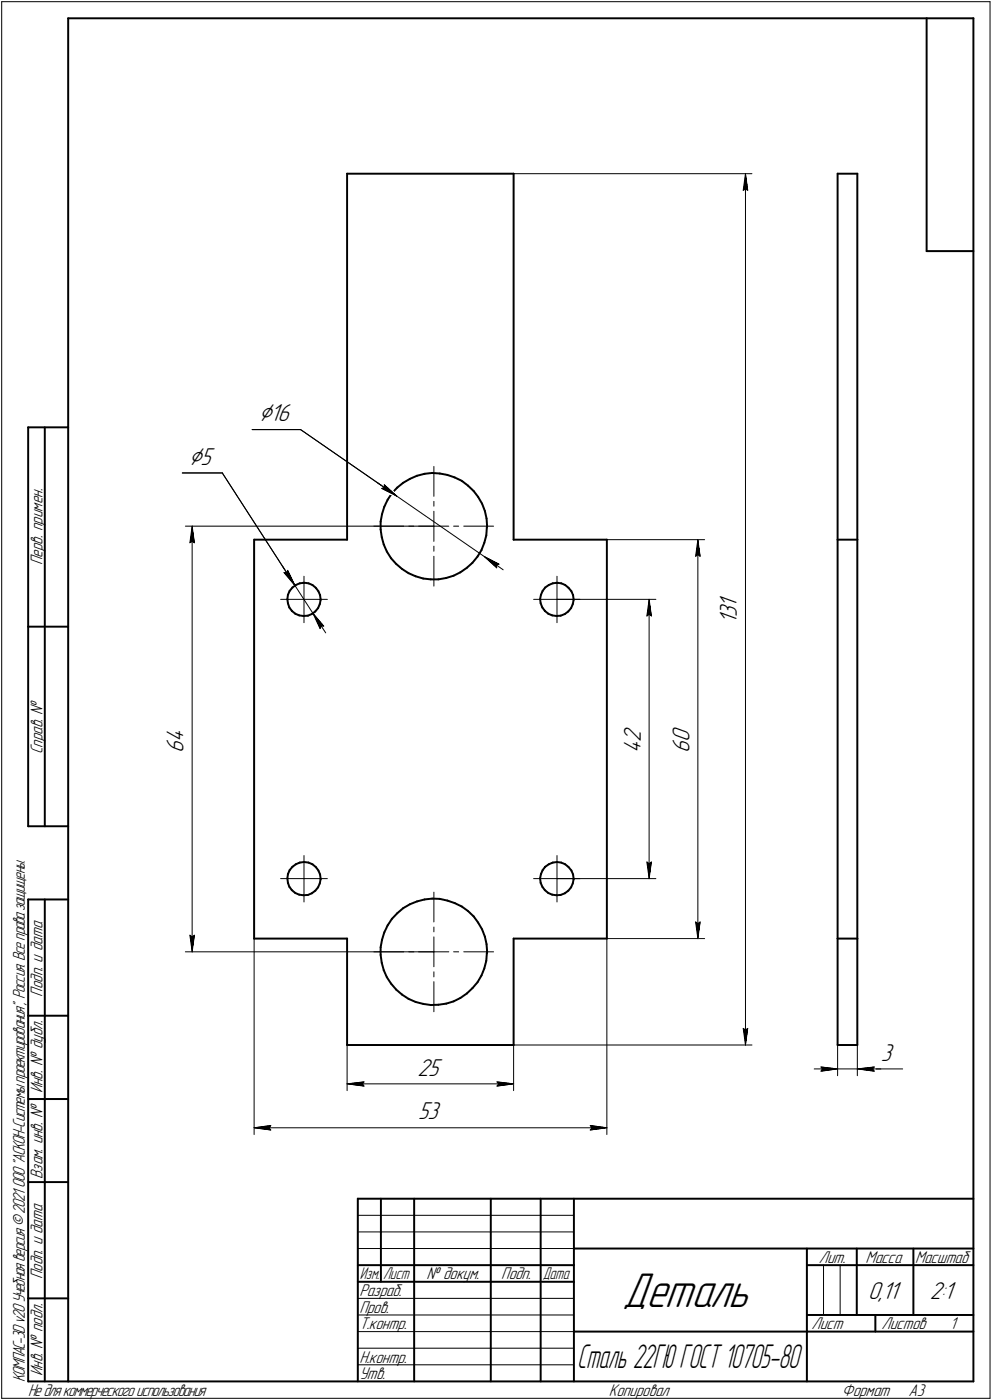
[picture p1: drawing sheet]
<svg xmlns="http://www.w3.org/2000/svg" width="298mm" height="421mm" viewBox="0 0 298 421" stroke-linecap="round" stroke-linejoin="round" font-family="sans-serif">
<defs><g id="words">
<text font-size="15.6" x="187" y="393.1">Деталь</text>
<text font-size="10.6" x="173.4" y="411.5">Сталь 22ГЮ ГОСТ 10705-80</text>
<g font-size="8.5">
<text x="77.8" y="126.6">Ç16</text>
<text x="56.8" y="139.7">Ç5</text>
</g>
<g font-size="7.8">
<text x="221.5" y="185.6" transform="rotate(-90 221.5 185.6)">3</text>
<text x="221.5" y="182.8" transform="rotate(-90 221.5 182.8)">1</text>
<text x="221.5" y="187.7" transform="rotate(-90 221.5 187.7)">1</text>
<text x="55.2" y="226.4" transform="rotate(-90 55.2 226.4)">6</text>
<text x="55.2" y="223.2" transform="rotate(-90 55.2 223.2)">4</text>
<text x="192.5" y="226.4" transform="rotate(-90 192.5 226.4)">4</text>
<text x="192.5" y="223.2" transform="rotate(-90 192.5 223.2)">2</text>
<text x="207.2" y="226.4" transform="rotate(-90 207.2 226.4)">6</text>
<text x="207.2" y="223.2" transform="rotate(-90 207.2 223.2)">0</text>
<text x="125.5" y="323.5">25</text>
<text x="264.7" y="319">3</text>
<text x="125.7" y="336.7">53</text>
<text x="260.9" y="390.5">0,11</text>
<text x="279.4" y="390.5">2:1</text>
</g>
<g font-size="5.4">
<text x="12.8" y="169.9" transform="rotate(-90 12.8 169.9)">Перв. примен.</text>
<text x="12.8" y="226.8" transform="rotate(-90 12.8 226.8)">Справ. №</text>
<text x="12.8" y="299.7" transform="rotate(-90 12.8 299.7)">Подп. и дата</text>
<text x="12.8" y="328.8" transform="rotate(-90 12.8 328.8)">Инв. № дубл.</text>
<text x="12.8" y="354.6" transform="rotate(-90 12.8 354.6)">Взам. инв. №</text>
<text x="246.1" y="379.8">Лит.</text>
<text x="260.1" y="379.8">Масса</text>
<text x="275" y="379.8">Масштаб</text>
<text x="12.8" y="384.7" transform="rotate(-90 12.8 384.7)">Подп. и дата</text>
<text x="108" y="389.8">Разраб.</text>
<text x="128.2" y="384.8">№ докум.</text>
<text x="150.6" y="384.8">Подп.</text>
<text x="108" y="394.8">Пров.</text>
<text x="108" y="399.8">Т.контр.</text>
<text x="243.9" y="399.8">Лист</text>
<text x="264.9" y="399.8">Листов</text>
<text x="285.4" y="399.8">1</text>
<text x="12.8" y="413.8" transform="rotate(-90 12.8 413.8)">Инв. № подл.</text>
<text x="108" y="409.8">Н.контр.</text>
<text x="7.5" y="415.5" transform="rotate(-90 7.5 415.5)">КОМПАС-3Dv20Учебнаяверсия©2021 ООО&quot;АСКОН-Системыпроектирования&quot;, Россия. Всеправазащищены.</text>
<text x="8.5" y="419.8">Недлякоммерческогоиспользования</text>
<text x="108" y="414.8">Утв.</text>
<text x="183" y="419.8">Копировал</text>
<text x="253" y="419.8">Формат</text>
<text x="273" y="419.8">A3</text>
</g>
<g font-size="5.3">
<text x="108.1" y="384.8">Изм.</text>
<text x="115.1" y="384.8">Лист</text>
<text x="163.1" y="384.8">Дата</text>
</g>
</g></defs>
<g fill="none" stroke="#000" stroke-width=".59">
<path d="M20.5 5.5v410zM20.5 5.5h272zM278.5 5.5v70zM292.5 5.5v410zM104.3 52.2h50zM104.3 52.2v110.1zM154.3 52.2v110.1zM251.7 52.2h5.9zM251.7 52.2v110.1zM257.6 52.2v110.1zM278.5 75.5h14zM8.5 128.5v120z"/>
<path d="M8.5 128.5h12zM13.5 128.5v120zM114.4 156.9v2.4zM114.4 159.3l.3 2.2zM114.8 154.6l-.4 2.3zM115.5 152.4l-.7 2.2zM116.5 150.3l-1 2.1zM117.8 148.3l-1.3 2zM119.4 146.6l1.8-1.4zM119.4 146.6l-1.6 1.7zM121.2 145.2l2-1.2zM123.2 144l2.1-.9z"/>
<path d="M125.3 143.1l2.3-.6zM127.6 142.5l2.3-.3zM129.9 142.2l2.3 .2zM132.2 142.4l2.3 .4zM134.5 142.8l2.2 .8zM136.7 143.6l2.1 1zM138.8 144.6l1.8 1.4zM140.6 146l1.7 1.7zM142.3 147.7l1.4 1.7zM143.7 149.4l1.2 2.1zM144.9 151.5l.8 2.2zM145.7 153.7l.5 2.3z"/>
<path d="M146.2 156l.2 2.2zM146.3 158.7l-.2 2.3zM146.4 158.2l-.1 .5zM76.4 162.3h27.9zM76.4 162.3v120zM86.5 178.9l-.1 1.3zM87 177.7l-.5 1.2zM87.9 176.7l1-.8zM87.9 176.7l-.9 1zM88.9 175.9l1.2-.5zM90.1 175.4l1.3-.1zM91.4 175.3l1.3 .1z"/>
<path d="M92.7 175.4l1.2 .5zM93.9 175.9l1 .9zM94.9 176.8l.8 1zM95.7 177.8l.5 1.2zM96.2 179l.2 1.3zM114.7 161.5l.6 2.2zM115.3 163.7l.9 2.2zM116.2 165.9l1.3 2zM117.5 167.9l1.5 1.7zM119 169.6l1.8 1.5zM120.8 171.1l2 1.3zM122.8 172.4l2.1 .9z"/>
<path d="M124.9 173.3l2.3 .7zM127.2 174l2.3 .2zM129.5 174.2h2.2zM131.7 174.2l2.4-.4zM134.1 173.8l2.2-.7zM136.3 173.1l2-1zM138.3 172.1l2-1.3zM140.3 170.8l1.7-1.6zM143.5 167.4l-1.5 1.8zM144.7 165.4l-1.2 2zM145.5 163.2l-.8 2.2zM146.1 161l-.6 2.2z"/>
<path d="M154.3 162.3h28.1zM162.6 178.9l-.3 1.3zM163.1 177.7l-.5 1.2zM163.8 176.7l1.1-.8zM163.8 176.7l-.7 1zM164.9 175.9l1.2-.5zM166.1 175.4l1.3-.1zM167.4 175.3l1.3 .1zM168.7 175.4l1.1 .5zM169.8 175.9l1.1 .9zM170.9 176.8l.8 1zM171.7 177.8l.5 1.2z"/>
<path d="M172.2 179l.2 1.3zM182.4 162.3v120zM251.7 162.3h5.9zM251.7 162.3v120zM257.6 162.3v120zM8.5 188.5h12zM86.4 180.2l.1 1.2zM86.5 181.4l.5 1.3zM87 182.7l.7 1zM87.7 183.7l1 .9zM88.7 184.6l1.2 .5zM89.9 185.1l1.3 .2z"/>
<path d="M91.2 185.3l1.3-.1zM92.5 185.2l1.2-.5zM93.7 184.7l1-.8zM95.6 182.9l-.9 1zM96.1 181.7l-.5 1.2zM96.4 180.4l-.3 1.3zM96.4 180.3v.1zM162.3 180.2l.2 1.2zM162.5 181.4l.5 1.3zM163 182.7l.7 1zM163.7 183.7l1.1 .9zM164.8 184.6l1.1 .5z"/>
<path d="M165.9 185.1l1.3 .2zM167.2 185.3l1.3-.1zM168.5 185.2l1.3-.5zM169.8 184.7l1-.8zM171.6 182.9l-.8 1zM172.1 181.7l-.5 1.2zM172.4 180.4l-.3 1.3zM172.4 180.3v.1zM8.5 248.5h12zM88.9 259.9l1.2-.5zM90.1 259.4l1.3-.2zM91.4 259.2l1.3 .2z"/>
<path d="M92.7 259.4l1.2 .5zM93.9 259.9l1 .9zM164.9 259.9l1.2-.5zM166.1 259.4l1.3-.2zM167.4 259.2l1.3 .2zM168.7 259.4l1.1 .5zM169.8 259.9l1.1 .9zM8.5 270.5v145zM8.5 270.5h12zM13.5 270.5v145zM86.4 264.2l.1 1.3zM86.5 262.9l-.1 1.3z"/>
<path d="M86.5 265.5l.5 1.2zM87 266.7l.7 1zM87 261.7l-.5 1.2zM87.7 267.7l1 .9zM87.9 260.7l1-.8zM87.9 260.7l-.9 1zM88.7 268.6l1.2 .5zM89.9 269.1l1.3 .1zM91.2 269.2h1.3zM92.5 269.2l1.2-.6zM93.7 268.6l1-.7zM94.9 260.8l.8 1z"/>
<path d="M95.6 266.9l-.9 1zM95.7 261.8l.5 1.2zM96.1 265.7l-.5 1.2zM96.2 263l.2 1.2zM96.4 264.4l-.3 1.3zM96.4 264.2v.2zM116.5 278.3l-1 2.1zM117.8 276.4l-1.3 1.9zM119.4 274.7l1.8-1.6zM119.4 274.7l-1.6 1.7zM121.2 273.1l2-1.2zM123.2 271.9l2.1-.8z"/>
<path d="M125.3 271.1l2.3-.6zM127.6 270.5l2.3-.2zM129.9 270.3h2.3zM132.2 270.3l2.3 .5zM134.5 270.8l2.2 .8zM136.7 271.6l2.1 1zM138.8 272.6l1.8 1.4zM140.6 274l1.7 1.6zM142.3 275.6l1.4 1.9zM143.7 277.5l1.2 2zM144.9 279.5l.8 2.2zM162.3 264.2l.2 1.3z"/>
<path d="M162.5 265.5l.5 1.2zM162.6 262.9l-.3 1.3zM163 266.7l.7 1zM163.1 261.7l-.5 1.2zM163.7 267.7l1.1 .9zM163.8 260.7l1.1-.8zM163.8 260.7l-.7 1zM164.8 268.6l1.1 .5zM165.9 269.1l1.3 .1zM167.2 269.2h1.3zM168.5 269.2l1.3-.6zM169.8 268.6l1-.7z"/>
<path d="M170.9 260.8l.8 1zM171.6 266.9l-.8 1zM171.7 261.8l.5 1.2zM172.1 265.7l-.5 1.2zM172.2 263l.2 1.2zM172.4 264.4l-.3 1.3zM172.4 264.2v.2zM76.4 282.3h27.9zM104.3 282.3v32zM114.4 284.9v2.3zM114.4 287.2l.3 2.4zM114.7 289.6l.6 2.2z"/>
<path d="M114.8 282.6l-.4 2.3zM115.3 291.8l.9 2.1zM115.5 280.4l-.7 2.2zM116.2 293.9l1.3 1.9zM117.5 295.8l1.5 1.8zM119 297.6l1.8 1.5zM120.8 299.1l2 1.3zM140.3 298.8l1.7-1.6zM143.5 295.4l-1.5 1.8zM144.7 293.4l-1.2 2zM145.5 291.3l-.8 2.1zM145.7 281.7l.5 2.3z"/>
<path d="M146.1 289l-.6 2.3zM146.2 284l.2 2.3zM146.3 286.7l-.2 2.3zM146.4 286.3l-.1 .4zM154.3 282.3h28.1zM154.3 282.3v32zM251.7 282.3v32zM251.7 282.3h5.9zM257.6 282.3v32zM8.5 305.5h12zM104.3 314.3h50zM122.8 300.4l2.1 .9z"/>
<path d="M124.9 301.3l2.3 .6zM127.2 301.9l2.3 .4zM129.5 302.3l2.2-.1zM131.7 302.2l2.4-.4zM134.1 301.8l2.2-.6zM136.3 301.2l2-1.1zM138.3 300.1l2-1.3zM251.7 314.3h5.9zM8.5 330.5h12zM8.5 355.5h12zM107.5 360.5h185zM107.5 360.5v55z"/>
<path d="M114.5 360.5v25zM124.5 360.5v55zM147.5 360.5v55zM162.5 360.5v55zM172.5 360.5v55zM172.5 375.5h120zM242.5 375.5v40zM257.5 375.5v20zM274.5 375.5v20zM8.5 390.5h12zM107.5 380.5h65zM107.5 385.5h65z"/>
<path d="M242.5 380.5h15zM242.5 395.5h50zM257.5 380.5h35zM263.1 395.5v5zM8.5 415.5h12zM20.5 415.5h272zM172.5 400.5h70zM242.5 400.5h50z"/>
</g>
<g fill="none" stroke="#000" stroke-width=".3">
<path d="M.5 .5v420zM.5 .5h297zM297.5 .5v420zM154.3 52.2h71.7zM223.4 57.2l.6-.4zM224 52.2l.7 5zM224 56.8l.7 .4zM224 52.2l-.6 5zM224 52.2v262.1zM75.8 129.2h14.5zM90.3 129.2l28.9 20zM54.8 142.2h12z"/>
<path d="M55.7 158.2h74.7zM57.7 158.2l.7 5zM57.7 158.2l-.6 5zM57.7 158.2v128.1zM66.8 142.2l21.8 33.9zM112.4 158.2h8.9zM113.5 145.2l5.7 4zM114.7 146.9l.8-.3zM114.7 146.9l4.5 2.3zM115.5 145.8l3.7 3.4zM115.5 145.8v.8zM119.2 149.2l26.3 18.2z"/>
<path d="M122.9 158.2h1.5zM125.8 158.2h4.6zM130.4 140.3v9zM130.4 150.8v1.4zM130.4 153.8v4.4zM130.4 158.2v4.6zM130.4 158.2h4.5zM136.3 158.2h1.5zM139.4 158.2h8.9zM57.1 163.2l.6-.4zM57.7 162.8l.7 .4zM84.8 170.2l3.8 5.9z"/>
<path d="M85.3 172.2l.9 .1zM85.3 172.2l3.3 3.9zM86.4 171.5l2.2 4.6zM86.4 171.5l-.2 .8zM88.6 176.1l5.5 8.4zM91.4 173.3v7zM130.4 167.3v9zM130.4 164.3v1.5zM145.5 167.4l3.8 3.4zM145.5 167.4l4.4 2.3zM145.5 167.4l5.7 4zM149.2 169.9l.1 .9z"/>
<path d="M149.2 169.9l.7-.2zM167.4 173.3v7zM182.4 162.3h29.4zM209 167.3l.7-.5zM209.7 162.3l.7 5zM209.7 166.8l.7 .5zM209.7 162.3l-.7 5zM209.7 162.3v120zM84.3 180.3h7.1zM91.4 180.3v7zM91.4 180.3h7zM94.1 184.5l2.1 4.6z"/>
<path d="M94.1 184.5l3.2 3.8zM94.1 184.5l3.8 5.8zM96.5 188.2l-.3 .9zM96.5 188.2l.8 .1zM160.4 180.3h7zM167.4 180.3v7zM167.4 180.3h6.9zM167.4 180.3h29.7zM194.4 185.3l.7-.6zM195.1 180.3l.6 5zM195.1 184.7l.6 .6zM195.1 180.3l-.7 5z"/>
<path d="M195.1 180.3v83.9zM91.4 257.3v6.9zM167.4 257.3v6.9zM194.4 259.2l.7 5zM194.4 259.2l.7 .6zM195.1 259.8l.6-.6zM195.7 259.2l-.6 5zM84.3 264.2h7.1zM91.4 264.2v7.1zM91.4 264.2h7zM130.4 268.3v9zM130.4 278.8v1.4z"/>
<path d="M160.4 264.2h7zM167.4 264.2v7.1zM167.4 264.2h6.9zM167.4 264.2h29.7zM209 277.3l.7 5zM209 277.3l.7 .5zM209.7 277.8l.7-.5zM210.4 277.3l-.7 5zM55.7 286.3h74.7zM57.1 281.3l.6 5zM57.1 281.3l.6 .5zM57.7 281.8l.7-.5z"/>
<path d="M58.4 281.3l-.7 5zM76.4 282.3v58.9zM112.4 286.3h8.9zM122.9 286.3h1.5zM125.8 286.3h4.6zM130.4 281.8v4.5zM130.4 295.2v9.1zM130.4 292.3v1.5zM130.4 286.3v4.4zM130.4 286.3h4.5zM136.3 286.3h1.5zM139.4 286.3h8.9z"/>
<path d="M182.4 282.3h29.4zM182.4 282.3v58.9zM104.3 314.3v13.7zM154.3 314.3h71.7zM154.3 314.3v13.7zM223.4 309.3l.6 5zM223.4 309.3l.6 .5zM224 309.8l.7-.5zM224.7 309.3l-.7 5zM251.7 314.3v9.2zM257.6 314.3v9.2zM76.4 339.2l5-.7z"/>
<path d="M76.4 339.2l5 .7zM76.4 339.2h106zM80.9 339.2l.5 .7zM81.4 338.5l-.5 .7zM104.3 326l5.1-.6zM104.3 326l5.1 .6zM104.3 326h50zM108.9 326l.5 .6zM109.4 325.4l-.5 .6zM149.4 326.6l4.9-.6zM149.4 325.4l.5 .6zM149.4 325.4l4.9 .6z"/>
<path d="M149.9 326l-.5 .6zM177.4 339.9l5-.7zM177.4 338.5l.5 .7zM177.4 338.5l5 .7zM177.9 339.2l-.5 .7zM244.7 321.5h7zM246.7 320.9l5 .6zM246.7 320.9l.4 .6zM246.7 322.2l5-.7zM247.1 321.5l-.4 .7zM251.7 321.5h5.9zM257.6 321.5h5.1z"/>
<path d="M257.6 321.5l5.1 .7zM257.6 321.5l5.1-.6zM257.6 321.5h7.1zM262.2 321.5l.5 .7zM262.7 321.5h8.6zM262.7 320.9l-.5 .6zM107.5 370.5h65zM107.5 375.5h65zM107.5 365.5h65zM107.5 390.5h65zM107.5 395.5h65zM247.5 380.5v15z"/>
<path d="M252.5 380.5v15zM107.5 400.5h65zM107.5 405.5h65zM107.5 410.5h65zM.5 420.5h297z"/>
</g>
<g fill="#fff" stroke="#fff" stroke-width=".3">
<path d="M186.9 218.2h7.2zM186.9 218.3h7.2zM186.9 218.4h7.2zM186.9 218.4h7.2zM186.9 218.5h7.2zM186.9 218.6h7.2zM186.9 218.7h7.2zM186.9 218.8h7.2zM186.9 218.9h7.2zM186.9 218.9h7.2zM186.9 219h7.2zM186.9 219.1h7.2zM186.9 219.2h7.2zM186.9 219.3h7.2zM186.9 219.4h7.2zM186.9 219.5h7.2zM186.9 219.5h7.2zM186.9 219.6h7.2zM186.9 219.7h7.2zM186.9 219.8h7.2zM186.9 219.9h7.2zM186.9 220h7.2zM186.9 220h7.2zM186.9 220.1h7.2zM186.9 220.2h7.2zM186.9 220.3h7.2zM186.9 220.4h7.2zM186.9 220.5h7.2zM186.9 220.6h7.2zM186.9 220.6h7.2zM186.9 220.7h7.2zM186.9 220.8h7.2zM186.9 220.9h7.2zM186.9 221h7.2zM186.9 221.1h7.2zM186.9 221.1h7.2zM186.9 221.2h7.2zM186.9 221.3h7.2zM186.9 221.4h7.2zM186.9 221.5h7.2zM186.9 221.6h7.2zM186.9 221.7h7.2zM186.9 221.7h7.2zM186.9 221.8h7.2zM186.9 221.9h7.2zM186.9 222h7.2zM186.9 222.1h7.2zM186.9 222.2h7.2zM186.9 222.2h7.2zM186.9 222.3h7.2zM186.9 222.4h7.2zM186.9 222.5h7.2zM186.9 222.6h7.2zM186.9 222.7h7.2zM186.9 222.8h7.2zM186.9 222.8h7.2zM186.9 222.9h7.2zM186.9 223h7.2zM186.9 223.1h7.2zM186.9 223.2h7.2zM186.9 223.3h7.2zM186.9 223.4h7.2zM186.9 223.4h7.2zM186.9 223.5h7.2zM186.9 223.6h7.2zM186.9 223.7h7.2zM186.9 223.8h7.2zM186.9 223.9h7.2zM186.9 223.9h7.2zM186.9 224h7.2zM186.9 224.1h7.2zM186.9 224.2h7.2zM186.9 224.3h7.2zM186.9 224.4h7.2zM186.9 224.5h7.2zM186.9 224.5h7.2zM186.9 224.6h7.2zM186.9 224.7h7.2zM186.9 224.8h7.2zM186.9 224.9h7.2zM186.9 225h7.2zM186.9 225h7.2zM186.9 225.1h7.2zM186.9 225.2h7.2zM186.9 225.3h7.2zM186.9 225.4h7.2zM186.9 225.5h7.2zM186.9 225.6h7.2zM186.9 225.6h7.2zM186.9 225.7h7.2zM186.9 225.8h7.2zM186.9 225.9h7.2zM186.9 226h7.2zM186.9 226.1h7.2zM186.9 226.1h7.2zM186.9 226.2h7.2zM186.9 226.3h7.2z"/>
<path d="M195 180.5h.2zM195 180.6h.2zM194.9 180.7h.4zM194.9 180.8h.4zM194.8 180.8h.5zM194.8 180.9h.6zM194.8 181h.6zM194.7 181.1h.8zM194.7 181.2h.8zM194.6 181.3h1zM194.6 181.4h1zM194.6 181.4h1zM194.6 181.5h1.1zM194.6 181.6h1.1zM194.5 181.7h1.2zM194.5 181.8h1.2zM194.4 181.9h1.4zM194.4 181.9h1.4zM194.3 182h1.5zM194.3 182.1h1.6zM194.3 182.2h1.6zM194.3 182.3h1.6zM194.3 182.4h1.6zM194.3 182.5h1.6zM194.3 182.5h1.6zM194.3 182.6h1.6zM194.2 182.7h1.7zM194.2 182.8h1.8zM194.2 182.9h1.8zM194.2 183h1.8zM194.2 183h1.8zM194.2 183.1h1.8zM194.2 183.2h1.8zM194.1 183.3h1.9zM194.1 183.4h1.9zM194.1 183.5h1.9zM194.1 183.6h2zM194.1 183.6h2zM194.1 183.7h2zM194.1 183.8h2zM194.1 183.9h2zM194.1 184h2zM194.1 184.1h2zM194.1 184.1h2zM194.1 184.2h2zM194.1 184.3h2.1zM194.1 184.4h2.1zM194.1 184.5h2.1zM194 184.6h2.2zM194 184.7h2.2zM194 184.7h2.2zM194 184.8h2.2zM194 184.9h2.2zM194 185h2.2zM194 185.1h2.3zM193.9 185.2h2.4zM193.9 185.3h2.4zM193.9 185.3h2.4zM193.9 185.4h2.4zM193.9 185.5h2.4zM193.9 185.6h2.4zM193.9 185.7h2.4z"/>
<path d="M193.8 258.7h2.5zM193.9 258.8h2.4zM193.9 258.9h2.4zM193.9 259h2.4zM193.9 259.1h2.4zM193.9 259.2h2.4zM193.9 259.2h2.4zM193.9 259.3h2.4zM194 259.4h2.3zM194 259.5h2.2zM194 259.6h2.2zM194 259.7h2.2zM194 259.8h2.2zM194 259.8h2.2zM194 259.9h2.2zM194.1 260h2.1zM194.1 260.1h2.1zM194.1 260.2h2.1zM194.1 260.3h2zM194.1 260.3h2zM194.1 260.4h2zM194.1 260.5h2zM194.1 260.6h2zM194.1 260.7h2zM194.1 260.8h2zM194.1 260.9h2zM194.1 260.9h2zM194.1 261h1.9zM194.1 261.1h1.9zM194.1 261.2h1.9zM194.2 261.3h1.8zM194.2 261.4h1.8zM194.2 261.5h1.8zM194.2 261.5h1.8zM194.2 261.6h1.8zM194.2 261.7h1.8zM194.2 261.8h1.7zM194.3 261.9h1.6zM194.3 262h1.6zM194.3 262h1.6zM194.3 262.1h1.6zM194.3 262.2h1.6zM194.3 262.3h1.6zM194.3 262.4h1.6zM194.3 262.5h1.5zM194.4 262.6h1.4zM194.4 262.6h1.4zM194.5 262.7h1.2zM194.5 262.8h1.2zM194.6 262.9h1.1zM194.6 263h1.1zM194.6 263.1h1zM194.6 263.1h1zM194.6 263.2h1zM194.7 263.3h.8zM194.7 263.4h.8zM194.8 263.5h.6zM194.8 263.6h.6zM194.8 263.7h.5zM194.9 263.7h.4zM194.9 263.8h.4zM195 263.9h.2zM195 264h.2z"/>
<path d="M215.9 178.8h7.1zM215.9 178.9h7.1zM215.9 179h7.1zM215.9 179.1h7.1zM215.9 179.2h7.1zM215.9 179.2h7.1zM215.9 179.3h7.1zM215.9 179.4h7.1zM215.9 179.5h7.1zM215.9 179.6h7.1zM215.9 179.7h7.1zM215.9 179.7h7.1zM215.9 179.8h7.1zM215.9 179.9h7.1zM215.9 180h7.1zM215.9 180.1h7.1zM215.9 180.2h7.1zM215.9 180.3h7.1zM215.9 180.3h7.1zM215.9 180.4h7.1zM215.9 180.5h7.1zM215.9 180.6h7.1zM215.9 180.7h7.1zM215.9 180.8h7.1zM215.9 180.8h7.1zM215.9 180.9h7.1zM215.9 181h7.1zM215.9 181.1h7.1zM215.9 181.2h7.1zM215.9 181.3h7.1zM215.9 181.4h7.1zM215.9 181.4h7.1zM215.9 181.5h7.1zM215.9 181.6h7.1zM215.9 181.7h7.1zM215.9 181.8h7.1zM215.9 181.9h7.1zM215.9 181.9h7.1zM215.9 182h7.1zM215.9 182.1h7.1zM215.9 182.2h7.1zM215.9 182.3h7.1zM215.9 182.4h7.1zM215.9 182.5h7.1zM215.9 182.5h7.1zM215.9 182.6h7.1zM215.9 182.7h7.1zM215.9 182.8h7.1zM215.9 182.9h7.1zM215.9 183h7.1zM215.9 183h7.1zM215.9 183.1h7.1zM215.9 183.2h7.1zM215.9 183.3h7.1zM215.9 183.4h7.1zM215.9 183.5h7.1zM215.9 183.6h7.1zM215.9 183.6h7.1zM215.9 183.7h7.1zM215.9 183.8h7.1zM215.9 183.9h7.1zM215.9 184h7.1zM215.9 184.1h7.1zM215.9 184.1h7.1zM215.9 184.2h7.1zM215.9 184.3h7.1zM215.9 184.4h7.1zM215.9 184.5h7.1zM215.9 184.6h7.1zM215.9 184.7h7.1zM215.9 184.7h7.1zM215.9 184.8h7.1zM215.9 184.9h7.1zM215.9 185h7.1zM215.9 185.1h7.1zM215.9 185.2h7.1zM215.9 185.3h7.1zM215.9 185.3h7.1zM215.9 185.4h7.1zM215.9 185.5h7.1zM215.9 185.6h7.1zM215.9 185.7h7.1zM215.9 185.8h7.1zM215.9 185.8h7.1zM215.9 185.9h7.1zM215.9 186h7.1zM215.9 186.1h7.1zM215.9 186.2h7.1zM215.9 186.3h7.1zM215.9 186.4h7.1zM215.9 186.4h7.1zM215.9 186.5h7.1zM215.9 186.6h7.1zM215.9 186.7h7.1zM215.9 186.8h7.1zM215.9 186.9h7.1zM215.9 186.9h7.1zM215.9 187h7.1zM215.9 187.1h7.1zM215.9 187.2h7.1zM215.9 187.3h7.1zM215.9 187.4h7.1zM215.9 187.5h7.1zM215.9 187.5h7.1zM215.9 187.6h7.1z"/>
<path d="M223.9 52.5h.3zM223.9 52.6h.3zM223.9 52.7h.4zM223.9 52.7h.4zM223.8 52.8h.5zM223.8 52.9h.6zM223.8 53h.6zM223.7 53.1h.8zM223.7 53.2h.8zM223.6 53.3h.9zM223.6 53.3h.9zM223.5 53.4h1zM223.5 53.5h1.1zM223.5 53.6h1.1zM223.4 53.7h1.3zM223.4 53.8h1.3zM223.4 53.8h1.4zM223.4 53.9h1.4zM223.3 54h1.5zM223.3 54.1h1.6zM223.3 54.2h1.6zM223.3 54.3h1.6zM223.3 54.4h1.6zM223.3 54.4h1.6zM223.3 54.5h1.6zM223.3 54.6h1.6zM223.2 54.7h1.7zM223.2 54.8h1.8zM223.2 54.9h1.8zM223.2 54.9h1.8zM223.2 55h1.8zM223.2 55.1h1.8zM223.2 55.2h1.8zM223.1 55.3h1.9zM223.1 55.4h1.9zM223.1 55.5h1.9zM223.1 55.5h1.9zM223.1 55.6h1.9zM223.1 55.7h1.9zM223.1 55.8h1.9zM223 55.9h2zM223 56h2zM223 56h2zM223 56.1h2zM223 56.2h2zM223 56.3h2.1zM223 56.4h2.1zM223 56.5h2.1zM222.9 56.6h2.2zM222.9 56.6h2.2zM222.9 56.7h2.2zM222.9 56.8h2.2zM222.9 56.9h2.2zM222.9 57h2.2zM222.9 57.1h2.3zM222.8 57.1h2.4zM222.8 57.2h2.4zM222.8 57.3h2.4zM222.8 57.4h2.4zM222.8 57.5h2.4zM222.8 57.6h2.4zM222.8 57.7h2.4z"/>
<path d="M222.8 308.8h2.4zM222.8 308.9h2.4zM222.8 308.9h2.4zM222.8 309h2.4zM222.8 309.1h2.4zM222.8 309.2h2.4zM222.8 309.3h2.4zM222.8 309.4h2.4zM222.9 309.5h2.3zM222.9 309.5h2.2zM222.9 309.6h2.2zM222.9 309.7h2.2zM222.9 309.8h2.2zM222.9 309.9h2.2zM222.9 310h2.2zM223 310h2.1zM223 310.1h2.1zM223 310.2h2.1zM223 310.3h2zM223 310.4h2zM223 310.5h2zM223 310.6h2zM223 310.6h2zM223.1 310.7h1.9zM223.1 310.8h1.9zM223.1 310.9h1.9zM223.1 311h1.9zM223.1 311.1h1.9zM223.1 311.1h1.9zM223.1 311.2h1.9zM223.2 311.3h1.8zM223.2 311.4h1.8zM223.2 311.5h1.8zM223.2 311.6h1.8zM223.2 311.7h1.8zM223.2 311.7h1.8zM223.2 311.8h1.7zM223.3 311.9h1.6zM223.3 312h1.6zM223.3 312.1h1.6zM223.3 312.2h1.6zM223.3 312.3h1.6zM223.3 312.3h1.6zM223.3 312.4h1.6zM223.3 312.5h1.5zM223.4 312.6h1.4zM223.4 312.7h1.4zM223.4 312.8h1.3zM223.4 312.8h1.3zM223.5 312.9h1.1zM223.5 313h1.1zM223.5 313.1h1zM223.6 313.2h.9zM223.6 313.3h.9zM223.7 313.4h.8zM223.7 313.4h.8zM223.8 313.5h.6zM223.8 313.6h.6zM223.8 313.7h.5zM223.9 313.8h.4zM223.9 313.9h.4zM223.9 313.9h.3zM223.9 314h.3z"/>
<path d="M201.6 218.2h7.1zM201.6 218.3h7.1zM201.6 218.4h7.1zM201.6 218.4h7.1zM201.6 218.5h7.1zM201.6 218.6h7.1zM201.6 218.7h7.1zM201.6 218.8h7.1zM201.6 218.9h7.1zM201.6 218.9h7.1zM201.6 219h7.1zM201.6 219.1h7.1zM201.6 219.2h7.1zM201.6 219.3h7.1zM201.6 219.4h7.1zM201.6 219.5h7.1zM201.6 219.5h7.1zM201.6 219.6h7.1zM201.6 219.7h7.1zM201.6 219.8h7.1zM201.6 219.9h7.1zM201.6 220h7.1zM201.6 220h7.1zM201.6 220.1h7.1zM201.6 220.2h7.1zM201.6 220.3h7.1zM201.6 220.4h7.1zM201.6 220.5h7.1zM201.6 220.6h7.1zM201.6 220.6h7.1zM201.6 220.7h7.1zM201.6 220.8h7.1zM201.6 220.9h7.1zM201.6 221h7.1zM201.6 221.1h7.1zM201.6 221.1h7.1zM201.6 221.2h7.1zM201.6 221.3h7.1zM201.6 221.4h7.1zM201.6 221.5h7.1zM201.6 221.6h7.1zM201.6 221.7h7.1zM201.6 221.7h7.1zM201.6 221.8h7.1zM201.6 221.9h7.1zM201.6 222h7.1zM201.6 222.1h7.1zM201.6 222.2h7.1zM201.6 222.2h7.1zM201.6 222.3h7.1zM201.6 222.4h7.1zM201.6 222.5h7.1zM201.6 222.6h7.1zM201.6 222.7h7.1zM201.6 222.8h7.1zM201.6 222.8h7.1zM201.6 222.9h7.1zM201.6 223h7.1zM201.6 223.1h7.1zM201.6 223.2h7.1zM201.6 223.3h7.1zM201.6 223.4h7.1zM201.6 223.4h7.1zM201.6 223.5h7.1zM201.6 223.6h7.1zM201.6 223.7h7.1zM201.6 223.8h7.1zM201.6 223.9h7.1zM201.6 223.9h7.1zM201.6 224h7.1zM201.6 224.1h7.1zM201.6 224.2h7.1zM201.6 224.3h7.1zM201.6 224.4h7.1zM201.6 224.5h7.1zM201.6 224.5h7.1zM201.6 224.6h7.1zM201.6 224.7h7.1zM201.6 224.8h7.1zM201.6 224.9h7.1zM201.6 225h7.1zM201.6 225h7.1zM201.6 225.1h7.1zM201.6 225.2h7.1zM201.6 225.3h7.1zM201.6 225.4h7.1zM201.6 225.5h7.1zM201.6 225.6h7.1zM201.6 225.6h7.1zM201.6 225.7h7.1zM201.6 225.8h7.1zM201.6 225.9h7.1zM201.6 226h7.1zM201.6 226.1h7.1zM201.6 226.1h7.1zM201.6 226.2h7.1zM201.6 226.3h7.1z"/>
<path d="M209.6 162.6h.3zM209.6 162.6h.3zM209.5 162.7h.5zM209.5 162.8h.5zM209.5 162.9h.5zM209.5 163h.6zM209.5 163.1h.6zM209.4 163.2h.7zM209.4 163.2h.7zM209.3 163.3h.9zM209.3 163.4h.9zM209.2 163.5h1zM209.2 163.6h1.1zM209.2 163.7h1.1zM209.1 163.7h1.3zM209.1 163.8h1.3zM209 163.9h1.5zM209 164h1.5zM209 164.1h1.5zM209 164.2h1.6zM209 164.3h1.6zM209 164.3h1.6zM209 164.4h1.6zM209 164.5h1.6zM209 164.6h1.6zM209 164.7h1.6zM209 164.8h1.7zM208.9 164.8h1.8zM208.9 164.9h1.8zM208.9 165h1.8zM208.9 165.1h1.8zM208.9 165.2h1.8zM208.9 165.3h1.8zM208.9 165.4h1.8zM208.9 165.4h1.8zM208.9 165.5h1.8zM208.8 165.6h1.9zM208.8 165.7h1.9zM208.8 165.8h1.9zM208.8 165.9h1.9zM208.8 165.9h1.9zM208.8 166h2zM208.8 166.1h2zM208.8 166.2h2zM208.8 166.3h2zM208.7 166.4h2.1zM208.7 166.5h2.1zM208.7 166.5h2.1zM208.7 166.6h2.2zM208.7 166.7h2.2zM208.7 166.8h2.2zM208.7 166.9h2.2zM208.7 167h2.2zM208.7 167h2.2zM208.6 167.1h2.3zM208.6 167.2h2.4zM208.6 167.3h2.4zM208.6 167.4h2.4zM208.6 167.5h2.4zM208.6 167.6h2.4zM208.6 167.6h2.4zM208.6 167.7h2.4z"/>
<path d="M208.5 276.8h2.5zM208.6 276.9h2.4zM208.6 276.9h2.4zM208.6 277h2.4zM208.6 277.1h2.4zM208.6 277.2h2.4zM208.6 277.3h2.4zM208.6 277.4h2.4zM208.6 277.5h2.3zM208.7 277.5h2.2zM208.7 277.6h2.2zM208.7 277.7h2.2zM208.7 277.8h2.2zM208.7 277.9h2.2zM208.7 278h2.2zM208.7 278h2.1zM208.7 278.1h2.1zM208.7 278.2h2.1zM208.8 278.3h2zM208.8 278.4h2zM208.8 278.5h2zM208.8 278.6h2zM208.8 278.6h1.9zM208.8 278.7h1.9zM208.8 278.8h1.9zM208.8 278.9h1.9zM208.8 279h1.9zM208.9 279.1h1.8zM208.9 279.1h1.8zM208.9 279.2h1.8zM208.9 279.3h1.8zM208.9 279.4h1.8zM208.9 279.5h1.8zM208.9 279.6h1.8zM208.9 279.7h1.8zM208.9 279.7h1.8zM209 279.8h1.7zM209 279.9h1.6zM209 280h1.6zM209 280.1h1.6zM209 280.2h1.6zM209 280.2h1.6zM209 280.3h1.6zM209 280.4h1.6zM209 280.5h1.5zM209 280.6h1.5zM209 280.7h1.5zM209.1 280.8h1.3zM209.1 280.8h1.3zM209.2 280.9h1.1zM209.2 281h1.1zM209.2 281.1h1zM209.3 281.2h.9zM209.3 281.3h.9zM209.4 281.3h.7zM209.4 281.4h.7zM209.5 281.5h.6zM209.5 281.6h.6zM209.5 281.7h.5zM209.5 281.8h.5zM209.5 281.9h.5zM209.6 281.9h.3zM209.6 282h.3z"/>
<path d="M94.1 184.7h.2zM94.1 184.7h.4zM94.1 184.8h.5zM94.1 184.9h.6zM94.2 185h.6zM94.2 185.1h.8zM94.2 185.2h.9zM94.2 185.3h1zM94.2 185.3h1.1zM94.2 185.4h1.3zM94.3 185.5h1.3zM94.3 185.6h1.4zM94.3 185.7h1.5zM94.3 185.8h1.5zM94.3 185.8h1.6zM94.4 185.9h1.6zM94.4 186h1.7zM94.4 186.1h1.7zM94.4 186.2h1.8zM94.4 186.3h1.9zM94.4 186.4h2zM94.5 186.4h1.9zM94.5 186.5h2zM94.6 186.6h1.9zM94.6 186.7h2zM94.7 186.8h2zM94.7 186.9h2.1zM94.7 186.9h2.2zM94.7 187h2.2zM94.8 187.1h2.1zM94.8 187.2h2.2zM94.9 187.3h2.2zM94.9 187.4h2.3zM95 187.5h2.3zM95 187.5h2.3zM95.1 187.6h2.3zM95.1 187.7h2.4zM95.2 187.8h2.3zM95.2 187.9h2.4zM95.2 188h2.5zM95.2 188h2.5zM95.2 188.1h2.6zM95.3 188.2h2.6zM95.3 188.3h2.7zM95.4 188.4h2.6zM95.4 188.5h2.6zM95.5 188.6h2.5zM95.5 188.6h2.3zM95.6 188.7h2zM95.6 188.8h1.9zM95.7 188.9h1.7zM95.7 189h1.5zM95.8 189.1h1.2zM95.8 189.1h1.1zM95.8 189.2h1zM95.8 189.3h.9zM95.9 189.4h.6zM95.9 189.5h.5zM96 189.6h.3zM96 189.7h.2z"/>
<path d="M86.6 170.9h.2zM86.4 170.9h.4zM86.4 171h.5zM86.2 171.1h.7zM86.1 171.2h.9zM85.9 171.3h1.1zM85.9 171.4h1.1zM85.7 171.4h1.3zM85.6 171.5h1.5zM85.4 171.6h1.7zM85.3 171.7h1.9zM85.2 171.8h2zM85 171.9h2.3zM84.9 172h2.4zM84.8 172h2.6zM84.6 172.1h2.8zM84.7 172.2h2.8zM84.8 172.3h2.7zM84.8 172.4h2.7zM84.9 172.5h2.6zM85 172.6h2.5zM85.1 172.6h2.5zM85.1 172.7h2.5zM85.2 172.8h2.5zM85.3 172.9h2.4zM85.3 173h2.5zM85.4 173.1h2.4zM85.5 173.1h2.4zM85.6 173.2h2.3zM85.6 173.3h2.4zM85.7 173.4h2.3zM85.8 173.5h2.3zM85.9 173.6h2.2zM85.9 173.7h2.2zM86 173.7h2.1zM86.1 173.8h2.1zM86.1 173.9h2.1zM86.2 174h2.1zM86.3 174.1h2zM86.4 174.2h1.9zM86.4 174.2h2zM86.5 174.3h1.9zM86.6 174.4h1.8zM86.6 174.5h1.8zM86.7 174.6h1.7zM86.8 174.7h1.7zM86.9 174.8h1.6zM87 174.8h1.5zM87 174.9h1.5zM87 175h1.5zM87.2 175.1h1.3zM87.3 175.2h1.3zM87.5 175.3h1.1zM87.5 175.3h1.1zM87.7 175.4h.9zM87.8 175.5h.8zM88 175.6h.6zM88.1 175.7h.5zM88.2 175.8h.4zM88.3 175.9h.3zM88.5 175.9h.1z"/>
<path d="M56.8 134h8.1zM56.8 134.1h8.1zM56.8 134.2h8.1zM56.8 134.3h8.1zM56.8 134.4h8.1zM56.8 134.5h8.1zM56.8 134.5h8.1zM56.8 134.6h8.1zM56.8 134.7h8.1zM56.8 134.8h8.1zM56.8 134.9h8.1zM56.8 135h8.1zM56.8 135h8.1zM56.8 135.1h8.1zM56.8 135.2h8.1zM56.8 135.3h8.1zM56.8 135.4h8.1zM56.8 135.5h8.1zM56.8 135.6h8.1zM56.8 135.6h8.1zM56.8 135.7h8.1zM56.8 135.8h8.1zM56.8 135.9h8.1zM56.8 136h8.1zM56.8 136.1h8.1zM56.8 136.1h8.1zM56.8 136.2h8.1zM56.8 136.3h8.1zM56.8 136.4h8.1zM56.8 136.5h8.1zM56.8 136.6h8.1zM56.8 136.7h8.1zM56.8 136.7h8.1zM56.8 136.8h8.1zM56.8 136.9h8.1zM56.8 137h8.1zM56.8 137.1h8.1zM56.8 137.2h8.1zM56.8 137.2h8.1zM56.8 137.3h8.1zM56.8 137.4h8.1zM56.8 137.5h8.1zM56.8 137.6h8.1zM56.8 137.7h8.1zM56.8 137.8h8.1zM56.8 137.8h8.1zM56.8 137.9h8.1zM56.8 138h8.1zM56.8 138.1h8.1zM56.8 138.2h8.1zM56.8 138.3h8.1zM56.8 138.3h8.1zM56.8 138.4h8.1zM56.8 138.5h8.1zM56.8 138.6h8.1zM56.8 138.7h8.1zM56.8 138.8h8.1zM56.8 138.9h8.1zM56.8 138.9h8.1zM56.8 139h8.1zM56.8 139.1h8.1zM56.8 139.2h8.1zM56.8 139.3h8.1zM56.8 139.4h8.1zM56.8 139.4h8.1zM56.8 139.5h8.1zM56.8 139.6h8.1zM56.8 139.7h8.1zM56.8 139.8h8.1zM56.8 139.9h8.1zM56.8 140h8.1zM56.8 140h8.1zM56.8 140.1h8.1zM56.8 140.2h8.1zM56.8 140.3h8.1zM56.8 140.4h8.1zM56.8 140.5h8.1zM56.8 140.5h8.1zM56.8 140.6h8.1zM56.8 140.7h8.1zM56.8 140.8h8.1zM56.8 140.9h8.1zM56.8 141h8.1zM56.8 141.1h8.1zM56.8 141.1h8.1zM56.8 141.2h8.1z"/>
<path d="M145.6 167.5h.4zM145.7 167.6h.6zM145.7 167.6h1zM145.8 167.7h1.3zM145.9 167.8h1.5zM145.9 167.9h1.7zM146 168h1.7zM146 168.1h1.9zM146 168.1h2.1zM146.1 168.2h2.2zM146.1 168.3h2.3zM146.2 168.4h2.4zM146.3 168.5h2.5zM146.3 168.6h2.6zM146.4 168.7h2.7zM146.5 168.7h2.8zM146.5 168.8h2.9zM146.6 168.9h3zM146.6 169h3.2zM146.7 169.1h3.2zM146.8 169.2h3.3zM146.9 169.2h3.4zM147 169.3h3.5zM147.1 169.4h3.5zM147.2 169.5h3.5zM147.2 169.6h3.5zM147.3 169.7h3.3zM147.4 169.8h3.1zM147.5 169.8h3zM147.7 169.9h2.8zM147.7 170h2.7zM147.8 170.1h2.6zM147.9 170.2h2.4zM148 170.3h2.2zM148.1 170.3h2.1zM148.2 170.4h1.9zM148.3 170.5h1.7zM148.3 170.6h1.7zM148.4 170.7h1.5zM148.6 170.8h1.3zM148.7 170.9h1.2zM148.8 170.9h1zM148.8 171h.9zM148.9 171.1h.8zM149 171.2h.6zM149.1 171.3h.4zM149.2 171.4h.3zM149.3 171.4h.1z"/>
<path d="M115.4 145.1h.2zM115.3 145.2h.4zM115.2 145.3h.5zM115.1 145.4h.7zM115.1 145.5h.8zM115.1 145.5h.9zM115 145.6h1.1zM114.9 145.7h1.3zM114.9 145.8h1.3zM114.8 145.9h1.5zM114.7 146h1.7zM114.6 146h1.9zM114.6 146.1h2zM114.6 146.2h2.1zM114.5 146.3h2.3zM114.5 146.4h2.4zM114.4 146.5h2.6zM114.3 146.6h2.8zM114.3 146.6h2.9zM114.2 146.7h3.1zM114.1 146.8h3.2zM114.1 146.9h3.3zM114 147h3.5zM114 147.1h3.6zM114.1 147.2h3.6zM114.3 147.2h3.5zM114.5 147.3h3.4zM114.6 147.4h3.3zM114.8 147.5h3.2zM115 147.6h3.1zM115.1 147.7h3.1zM115.3 147.7h3zM115.5 147.8h2.9zM115.7 147.9h2.7zM115.8 148h2.6zM116 148.1h2.5zM116.2 148.2h2.3zM116.3 148.3h2.3zM116.5 148.3h2.2zM116.7 148.4h2zM116.8 148.5h2zM117 148.6h1.9zM117.2 148.7h1.7zM117.3 148.8h1.7zM117.8 148.8h1.2zM118.1 148.9h.9zM118.5 149h.6zM118.9 149.1h.3z"/>
<path d="M77.8 120.9h10.5zM77.8 121h10.5zM77.8 121.1h10.5zM77.8 121.2h10.5zM77.8 121.2h10.5zM77.8 121.3h10.5zM77.8 121.4h10.5zM77.8 121.5h10.5zM77.8 121.6h10.5zM77.8 121.7h10.5zM77.8 121.8h10.5zM77.8 121.8h10.5zM77.8 121.9h10.5zM77.8 122h10.5zM77.8 122.1h10.5zM77.8 122.2h10.5zM77.8 122.3h10.5zM77.8 122.3h10.5zM77.8 122.4h10.5zM77.8 122.5h10.5zM77.8 122.6h10.5zM77.8 122.7h10.5zM77.8 122.8h10.5zM77.8 122.9h10.5zM77.8 122.9h10.5zM77.8 123h10.5zM77.8 123.1h10.5zM77.8 123.2h10.5zM77.8 123.3h10.5zM77.8 123.4h10.5zM77.8 123.4h10.5zM77.8 123.5h10.5zM77.8 123.6h10.5zM77.8 123.7h10.5zM77.8 123.8h10.5zM77.8 123.9h10.5zM77.8 124h10.5zM77.8 124h10.5zM77.8 124.1h10.5zM77.8 124.2h10.5zM77.8 124.3h10.5zM77.8 124.4h10.5zM77.8 124.5h10.5zM77.8 124.5h10.5zM77.8 124.6h10.5zM77.8 124.7h10.5zM77.8 124.8h10.5zM77.8 124.9h10.5zM77.8 125h10.5zM77.8 125.1h10.5zM77.8 125.1h10.5zM77.8 125.2h10.5zM77.8 125.3h10.5zM77.8 125.4h10.5zM77.8 125.5h10.5zM77.8 125.6h10.5zM77.8 125.6h10.5zM77.8 125.7h10.5zM77.8 125.8h10.5zM77.8 125.9h10.5zM77.8 126h10.5zM77.8 126.1h10.5zM77.8 126.2h10.5zM77.8 126.2h10.5zM77.8 126.3h10.5zM77.8 126.4h10.5zM77.8 126.5h10.5zM77.8 126.6h10.5zM77.8 126.7h10.5zM77.8 126.7h10.5zM77.8 126.8h10.5zM77.8 126.9h10.5zM77.8 127h10.5zM77.8 127.1h10.5zM77.8 127.2h10.5zM77.8 127.3h10.5zM77.8 127.3h10.5zM77.8 127.4h10.5zM77.8 127.5h10.5zM77.8 127.6h10.5zM77.8 127.7h10.5zM77.8 127.8h10.5zM77.8 127.8h10.5zM77.8 127.9h10.5zM77.8 128h10.5zM77.8 128.1h10.5z"/>
<path d="M125.5 317.8h7.8zM125.5 317.9h7.8zM125.5 318h7.8zM125.5 318.1h7.8zM125.5 318.2h7.8zM125.5 318.3h7.8zM125.5 318.3h7.8zM125.5 318.4h7.8zM125.5 318.5h7.8zM125.5 318.6h7.8zM125.5 318.7h7.8zM125.5 318.8h7.8zM125.5 318.9h7.8zM125.5 318.9h7.8zM125.5 319h7.8zM125.5 319.1h7.8zM125.5 319.2h7.8zM125.5 319.3h7.8zM125.5 319.4h7.8zM125.5 319.4h7.8zM125.5 319.5h7.8zM125.5 319.6h7.8zM125.5 319.7h7.8zM125.5 319.8h7.8zM125.5 319.9h7.8zM125.5 320h7.8zM125.5 320h7.8zM125.5 320.1h7.8zM125.5 320.2h7.8zM125.5 320.3h7.8zM125.5 320.4h7.8zM125.5 320.5h7.8zM125.5 320.5h7.8zM125.5 320.6h7.8zM125.5 320.7h7.8zM125.5 320.8h7.8zM125.5 320.9h7.8zM125.5 321h7.8zM125.5 321.1h7.8zM125.5 321.1h7.8zM125.5 321.2h7.8zM125.5 321.3h7.8zM125.5 321.4h7.8zM125.5 321.5h7.8zM125.5 321.6h7.8zM125.5 321.6h7.8zM125.5 321.7h7.8zM125.5 321.8h7.8zM125.5 321.9h7.8zM125.5 322h7.8zM125.5 322.1h7.8zM125.5 322.2h7.8zM125.5 322.2h7.8zM125.5 322.3h7.8zM125.5 322.4h7.8zM125.5 322.5h7.8zM125.5 322.6h7.8zM125.5 322.7h7.8zM125.5 322.7h7.8zM125.5 322.8h7.8zM125.5 322.9h7.8zM125.5 323h7.8zM125.5 323.1h7.8zM125.5 323.2h7.8zM125.5 323.3h7.8zM125.5 323.3h7.8zM125.5 323.4h7.8zM125.5 323.5h7.8zM125.5 323.6h7.8zM125.5 323.7h7.8zM125.5 323.8h7.8zM125.5 323.8h7.8zM125.5 323.9h7.8zM125.5 324h7.8zM125.5 324.1h7.8zM125.5 324.2h7.8zM125.5 324.3h7.8zM125.5 324.4h7.8zM125.5 324.4h7.8zM125.5 324.5h7.8zM125.5 324.6h7.8zM125.5 324.7h7.8zM125.5 324.8h7.8zM125.5 324.9h7.8z"/>
<path d="M109.2 324.9h.6zM108.6 325h1.2zM108 325h1.8zM107.4 325.1h2.4zM106.8 325.2h3zM106.2 325.3h3.6zM106 325.4h3.8zM105.7 325.5h4.1zM105.5 325.5h4.3zM105.2 325.6h4.6zM105.1 325.7h4.7zM104.8 325.8h5zM104.6 325.9h5.2zM104.3 326h5.5zM104.6 326.1h5.2zM104.7 326.1h5.1zM105 326.2h4.8zM105.2 326.3h4.6zM105.4 326.4h4.4zM105.6 326.5h4.2zM105.8 326.6h4zM106 326.6h3.8zM106.2 326.7h3.6zM106.8 326.8h3zM107.4 326.9h2.4zM108 327h1.8zM108.6 327.1h1.2zM109.2 327.2h.6z"/>
<path d="M148.8 324.9h.7zM148.8 325h1.3zM148.8 325h1.9zM148.8 325.1h2.6zM148.8 325.2h3.2zM148.8 325.3h3.8zM148.8 325.4h4zM148.8 325.5h4.3zM148.8 325.5h4.4zM148.8 325.6h4.7zM148.8 325.7h5zM148.8 325.8h5.1zM148.8 325.9h5.4zM148.8 326h5.5zM148.8 326.1h5.4zM148.8 326.1h5.2zM148.8 326.2h5zM148.8 326.3h4.8zM148.8 326.4h4.6zM148.8 326.5h4.4zM148.8 326.6h4.2zM148.8 326.6h4zM148.8 326.7h3.8zM148.8 326.8h3.2zM148.8 326.9h2.6zM148.8 327h1.9zM148.8 327.1h1.3zM148.8 327.2h.7z"/>
<path d="M125.6 331h7.4zM125.6 331.1h7.4zM125.6 331.2h7.4zM125.6 331.3h7.4zM125.6 331.4h7.4zM125.6 331.5h7.4zM125.6 331.6h7.4zM125.6 331.6h7.4zM125.6 331.7h7.4zM125.6 331.8h7.4zM125.6 331.9h7.4zM125.6 332h7.4zM125.6 332.1h7.4zM125.6 332.1h7.4zM125.6 332.2h7.4zM125.6 332.3h7.4zM125.6 332.4h7.4zM125.6 332.5h7.4zM125.6 332.6h7.4zM125.6 332.7h7.4zM125.6 332.7h7.4zM125.6 332.8h7.4zM125.6 332.9h7.4zM125.6 333h7.4zM125.6 333.1h7.4zM125.6 333.2h7.4zM125.6 333.2h7.4zM125.6 333.3h7.4zM125.6 333.4h7.4zM125.6 333.5h7.4zM125.6 333.6h7.4zM125.6 333.7h7.4zM125.6 333.8h7.4zM125.6 333.8h7.4zM125.6 333.9h7.4zM125.6 334h7.4zM125.6 334.1h7.4zM125.6 334.2h7.4zM125.6 334.3h7.4zM125.6 334.3h7.4zM125.6 334.4h7.4zM125.6 334.5h7.4zM125.6 334.6h7.4zM125.6 334.7h7.4zM125.6 334.8h7.4zM125.6 334.9h7.4zM125.6 334.9h7.4zM125.6 335h7.4zM125.6 335.1h7.4zM125.6 335.2h7.4zM125.6 335.3h7.4zM125.6 335.4h7.4zM125.6 335.4h7.4zM125.6 335.5h7.4zM125.6 335.6h7.4zM125.6 335.7h7.4zM125.6 335.8h7.4zM125.6 335.9h7.4zM125.6 336h7.4zM125.6 336h7.4zM125.6 336.1h7.4zM125.6 336.2h7.4zM125.6 336.3h7.4zM125.6 336.4h7.4zM125.6 336.5h7.4zM125.6 336.5h7.4zM125.6 336.6h7.4zM125.6 336.7h7.4zM125.6 336.8h7.4zM125.6 336.9h7.4zM125.6 337h7.4zM125.6 337.1h7.4zM125.6 337.1h7.4zM125.6 337.2h7.4zM125.6 337.3h7.4zM125.6 337.4h7.4zM125.6 337.5h7.4zM125.6 337.6h7.4zM125.6 337.7h7.4zM125.6 337.7h7.4zM125.6 337.8h7.4zM125.6 337.9h7.4zM125.6 338h7.4zM125.6 338.1h7.4z"/>
<path d="M81.2 338.1h.7zM80.4 338.2h1.5zM79.7 338.2h2.2zM78.9 338.3h3zM78.1 338.4h3.8zM78 338.5h3.9zM77.8 338.6h4.1zM77.6 338.7h4.3zM77.4 338.8h4.5zM77.2 338.8h4.7zM77 338.9h4.9zM76.8 339h5.1zM76.6 339.1h5.3zM76.4 339.2h5.5zM76.6 339.3h5.3zM76.8 339.3h5.1zM77 339.4h4.9zM77.2 339.5h4.7zM77.4 339.6h4.5zM77.6 339.7h4.3zM77.8 339.8h4.1zM78 339.9h3.9zM78.1 339.9h3.8zM78.8 340h3.1zM79.4 340.1h2.5zM80 340.2h1.9zM80.7 340.3h1.2zM81.3 340.4h.6z"/>
<path d="M176.9 338.1h.7zM176.9 338.2h1.5zM176.9 338.2h2.3zM176.9 338.3h3zM176.9 338.4h3.7zM176.9 338.5h3.9zM176.9 338.6h4.1zM176.9 338.7h4.3zM176.9 338.8h4.5zM176.9 338.8h4.7zM176.9 338.9h4.9zM176.9 339h5.1zM176.9 339.1h5.3zM176.9 339.2h5.5zM176.9 339.3h5.3zM176.9 339.3h5.1zM176.9 339.4h4.9zM176.9 339.5h4.7zM176.9 339.6h4.5zM176.9 339.7h4.3zM176.9 339.8h4.1zM176.9 339.9h3.9zM176.9 339.9h3.7zM176.9 340h3.1zM176.9 340.1h2.5zM176.9 340.2h1.8zM176.9 340.3h1.2zM176.9 340.4h.6z"/>
<path d="M49.6 218.2h7.1zM49.6 218.3h7.1zM49.6 218.4h7.1zM49.6 218.4h7.1zM49.6 218.5h7.1zM49.6 218.6h7.1zM49.6 218.7h7.1zM49.6 218.8h7.1zM49.6 218.9h7.1zM49.6 218.9h7.1zM49.6 219h7.1zM49.6 219.1h7.1zM49.6 219.2h7.1zM49.6 219.3h7.1zM49.6 219.4h7.1zM49.6 219.5h7.1zM49.6 219.5h7.1zM49.6 219.6h7.1zM49.6 219.7h7.1zM49.6 219.8h7.1zM49.6 219.9h7.1zM49.6 220h7.1zM49.6 220h7.1zM49.6 220.1h7.1zM49.6 220.2h7.1zM49.6 220.3h7.1zM49.6 220.4h7.1zM49.6 220.5h7.1zM49.6 220.6h7.1zM49.6 220.6h7.1zM49.6 220.7h7.1zM49.6 220.8h7.1zM49.6 220.9h7.1zM49.6 221h7.1zM49.6 221.1h7.1zM49.6 221.1h7.1zM49.6 221.2h7.1zM49.6 221.3h7.1zM49.6 221.4h7.1zM49.6 221.5h7.1zM49.6 221.6h7.1zM49.6 221.7h7.1zM49.6 221.7h7.1zM49.6 221.8h7.1zM49.6 221.9h7.1zM49.6 222h7.1zM49.6 222.1h7.1zM49.6 222.2h7.1zM49.6 222.2h7.1zM49.6 222.3h7.1zM49.6 222.4h7.1zM49.6 222.5h7.1zM49.6 222.6h7.1zM49.6 222.7h7.1zM49.6 222.8h7.1zM49.6 222.8h7.1zM49.6 222.9h7.1zM49.6 223h7.1zM49.6 223.1h7.1zM49.6 223.2h7.1zM49.6 223.3h7.1zM49.6 223.4h7.1zM49.6 223.4h7.1zM49.6 223.5h7.1zM49.6 223.6h7.1zM49.6 223.7h7.1zM49.6 223.8h7.1zM49.6 223.9h7.1zM49.6 223.9h7.1zM49.6 224h7.1zM49.6 224.1h7.1zM49.6 224.2h7.1zM49.6 224.3h7.1zM49.6 224.4h7.1zM49.6 224.5h7.1zM49.6 224.5h7.1zM49.6 224.6h7.1zM49.6 224.7h7.1zM49.6 224.8h7.1zM49.6 224.9h7.1zM49.6 225h7.1zM49.6 225h7.1zM49.6 225.1h7.1zM49.6 225.2h7.1zM49.6 225.3h7.1zM49.6 225.4h7.1zM49.6 225.5h7.1zM49.6 225.6h7.1zM49.6 225.6h7.1zM49.6 225.7h7.1zM49.6 225.8h7.1zM49.6 225.9h7.1zM49.6 226h7.1zM49.6 226.1h7.1zM49.6 226.1h7.1zM49.6 226.2h7.1zM49.6 226.3h7.1z"/>
<path d="M57.7 158.5h.2zM57.7 158.6h.2zM57.6 158.7h.4zM57.6 158.7h.4zM57.5 158.8h.5zM57.5 158.9h.6zM57.5 159h.6zM57.4 159.1h.8zM57.4 159.2h.8zM57.3 159.3h1zM57.3 159.3h1zM57.2 159.4h1.1zM57.2 159.5h1.1zM57.2 159.6h1.1zM57.1 159.7h1.3zM57.1 159.8h1.3zM57.1 159.9h1.4zM57.1 159.9h1.4zM57 160h1.5zM57 160.1h1.6zM57 160.2h1.6zM57 160.3h1.6zM57 160.4h1.6zM57 160.4h1.6zM57 160.5h1.6zM57 160.6h1.6zM56.9 160.7h1.7zM56.9 160.8h1.8zM56.9 160.9h1.8zM56.9 161h1.8zM56.9 161h1.8zM56.9 161.1h1.8zM56.9 161.2h1.8zM56.8 161.3h1.9zM56.8 161.4h1.9zM56.8 161.5h1.9zM56.8 161.5h2zM56.8 161.6h2zM56.8 161.7h2zM56.8 161.8h2zM56.7 161.9h2.1zM56.7 162h2.1zM56.7 162.1h2.1zM56.7 162.1h2.1zM56.7 162.2h2.1zM56.7 162.3h2.1zM56.7 162.4h2.1zM56.7 162.5h2.1zM56.6 162.6h2.2zM56.6 162.6h2.2zM56.6 162.7h2.2zM56.6 162.8h2.2zM56.6 162.9h2.2zM56.6 163h2.2zM56.6 163.1h2.3zM56.6 163.2h2.3zM56.6 163.2h2.3zM56.6 163.3h2.3zM56.6 163.4h2.3zM56.6 163.5h2.3zM56.6 163.6h2.3zM56.6 163.7h2.3z"/>
<path d="M56.5 280.8h2.4zM56.6 280.8h2.3zM56.6 280.9h2.3zM56.6 281h2.3zM56.6 281.1h2.3zM56.6 281.2h2.3zM56.6 281.3h2.3zM56.6 281.3h2.3zM56.6 281.4h2.3zM56.6 281.5h2.2zM56.6 281.6h2.2zM56.6 281.7h2.2zM56.6 281.8h2.2zM56.6 281.9h2.2zM56.6 281.9h2.2zM56.7 282h2.1zM56.7 282.1h2.1zM56.7 282.2h2.1zM56.7 282.3h2.1zM56.7 282.4h2.1zM56.7 282.4h2.1zM56.7 282.5h2.1zM56.7 282.6h2.1zM56.8 282.7h2zM56.8 282.8h2zM56.8 282.9h2zM56.8 283h2zM56.8 283h1.9zM56.8 283.1h1.9zM56.8 283.2h1.9zM56.9 283.3h1.8zM56.9 283.4h1.8zM56.9 283.5h1.8zM56.9 283.5h1.8zM56.9 283.6h1.8zM56.9 283.7h1.8zM56.9 283.8h1.7zM57 283.9h1.6zM57 284h1.6zM57 284.1h1.6zM57 284.1h1.6zM57 284.2h1.6zM57 284.3h1.6zM57 284.4h1.6zM57 284.5h1.5zM57.1 284.6h1.4zM57.1 284.6h1.4zM57.1 284.7h1.3zM57.1 284.8h1.3zM57.2 284.9h1.1zM57.2 285h1.1zM57.2 285.1h1.1zM57.3 285.2h1zM57.3 285.2h1zM57.4 285.3h.8zM57.4 285.4h.8zM57.5 285.5h.6zM57.5 285.6h.6zM57.5 285.7h.5zM57.6 285.7h.4zM57.6 285.8h.4zM57.7 285.9h.2zM57.7 286h.2z"/>
<path d="M264.7 313.4h4.6zM264.7 313.4h4.6zM264.7 313.5h4.6zM264.7 313.6h4.6zM264.7 313.7h4.6zM264.7 313.8h4.6zM264.7 313.9h4.6zM264.7 313.9h4.6zM264.7 314h4.6zM264.7 314.1h4.6zM264.7 314.2h4.6zM264.7 314.3h4.6zM264.7 314.4h4.6zM264.7 314.5h4.6zM264.7 314.5h4.6zM264.7 314.6h4.6zM264.7 314.7h4.6zM264.7 314.8h4.6zM264.7 314.9h4.6zM264.7 315h4.6zM264.7 315h4.6zM264.7 315.1h4.6zM264.7 315.2h4.6zM264.7 315.3h4.6zM264.7 315.4h4.6zM264.7 315.5h4.6zM264.7 315.6h4.6zM264.7 315.6h4.6zM264.7 315.7h4.6zM264.7 315.8h4.6zM264.7 315.9h4.6zM264.7 316h4.6zM264.7 316.1h4.6zM264.7 316.1h4.6zM264.7 316.2h4.6zM264.7 316.3h4.6zM264.7 316.4h4.6zM264.7 316.5h4.6zM264.7 316.6h4.6zM264.7 316.7h4.6zM264.7 316.7h4.6zM264.7 316.8h4.6zM264.7 316.9h4.6zM264.7 317h4.6zM264.7 317.1h4.6zM264.7 317.2h4.6zM264.7 317.2h4.6zM264.7 317.3h4.6zM264.7 317.4h4.6zM264.7 317.5h4.6zM264.7 317.6h4.6zM264.7 317.7h4.6zM264.7 317.8h4.6zM264.7 317.8h4.6zM264.7 317.9h4.6zM264.7 318h4.6zM264.7 318.1h4.6zM264.7 318.2h4.6zM264.7 318.3h4.6zM264.7 318.3h4.6zM264.7 318.4h4.6zM264.7 318.5h4.6zM264.7 318.6h4.6zM264.7 318.7h4.6zM264.7 318.8h4.6zM264.7 318.9h4.6zM264.7 318.9h4.6zM264.7 319h4.6zM264.7 319.1h4.6zM264.7 319.2h4.6zM264.7 319.3h4.6zM264.7 319.4h4.6zM264.7 319.4h4.6zM264.7 319.5h4.6zM264.7 319.6h4.6zM264.7 319.7h4.6zM264.7 319.8h4.6zM264.7 319.9h4.6zM264.7 320h4.6zM264.7 320h4.6zM264.7 320.1h4.6zM264.7 320.2h4.6zM264.7 320.3h4.6zM264.7 320.4h4.6zM264.7 320.5h4.6z"/>
<path d="M246.2 320.4h.7zM246.2 320.5h1.3zM246.2 320.5h1.9zM246.2 320.6h2.6zM246.2 320.7h3.1zM246.2 320.8h3.7zM246.2 320.9h4zM246.2 321h4.2zM246.2 321.1h4.4zM246.2 321.1h4.7zM246.2 321.2h4.9zM246.2 321.3h5.1zM246.2 321.4h5.3zM246.2 321.5h5.5zM246.2 321.6h5.3zM246.2 321.6h5.2zM246.2 321.7h4.9zM246.2 321.8h4.8zM246.2 321.9h4.6zM246.2 322h4.3zM246.2 322.1h4.2zM246.2 322.2h4zM246.2 322.2h3.7zM246.2 322.3h3.1zM246.2 322.4h2.6zM246.2 322.5h1.9zM246.2 322.6h1.3zM246.2 322.7h.7z"/>
<path d="M262.6 320.4h.5zM262 320.5h1.1zM261.4 320.5h1.7zM260.8 320.6h2.3zM260.2 320.7h2.9zM259.5 320.8h3.6zM259.3 320.9h3.8zM259.1 321h4zM258.8 321.1h4.3zM258.6 321.1h4.5zM258.4 321.2h4.7zM258.1 321.3h5zM257.9 321.4h5.2zM257.6 321.5h5.5zM257.9 321.6h5.2zM258.1 321.6h5zM258.3 321.7h4.8zM258.5 321.8h4.6zM258.7 321.9h4.4zM258.9 322h4.2zM259.2 322.1h3.9zM259.3 322.2h3.8zM259.5 322.2h3.6zM260.2 322.3h2.9zM260.8 322.4h2.3zM261.4 322.5h1.7zM262 322.6h1.1zM262.6 322.7h.5z"/>
</g>
<g fill="#000" stroke="#000" stroke-width=".3">
<path d="M223.9 53.5h.1zM223.9 53.6h.1zM223.9 53.7h.1zM223.9 53.8h.1zM223.9 53.8h.1zM223.9 53.9h.1zM223.9 54h.1zM223.9 54.1h.1zM223.8 54.2h.2zM223.8 54.3h.2zM223.8 54.4h.2zM223.8 54.4h.2zM223.8 54.5h.2zM223.8 54.6h.2zM223.8 54.7h.2zM223.7 54.8h.3zM223.7 54.9h.3zM223.7 54.9h.3zM223.7 55h.3zM223.7 55.1h.3zM223.7 55.2h.3zM223.7 55.3h.3zM223.6 55.4h.4zM223.6 55.5h.4zM223.6 55.5h.4zM223.6 55.6h.4zM223.6 55.7h.4zM223.6 55.8h.4zM223.6 55.9h.4zM223.6 56h.4zM223.5 56h.5zM223.5 56.1h.5zM223.5 56.2h.5zM223.5 56.3h.5zM223.5 56.4h.5zM223.5 56.5h.5zM223.5 56.6h.5zM223.4 56.6h.6zM223.4 56.7h.6zM223.4 56.8h.6zM223.4 56.9h.5zM223.4 57h.4zM223.4 57.1h.3z"/>
<path d="M224 52.9h.2zM224 53h.2zM224 53.1h.2zM224 53.2h.2zM224 53.3h.2zM224 53.3h.2zM224 53.4h.2zM224 53.5h.3zM224 53.6h.3zM224 53.7h.3zM224 53.8h.3zM224 53.8h.3zM224 53.9h.3zM224 54h.3zM224 54.1h.3zM224 54.2h.4zM224 54.3h.4zM224 54.4h.4zM224 54.4h.4zM224 54.5h.4zM224 54.6h.4zM224 54.7h.4zM224 54.8h.5zM224 54.9h.5zM224 54.9h.5zM224 55h.5zM224 55.1h.5zM224 55.2h.5zM224 55.3h.5zM224 55.4h.5zM224 55.5h.5zM224 55.5h.5zM224 55.6h.5zM224 55.7h.5zM224 55.8h.5zM224 55.9h.5zM224 56h.5zM224 56h.6zM224 56.1h.6zM224 56.2h.6zM224 56.3h.6zM224 56.4h.6zM224 56.5h.6zM224 56.6h.6zM224 56.6h.7zM224 56.7h.7zM224 56.8h.7zM224.2 56.9h.5zM224.4 57h.3zM224.5 57.1h.2z"/>
<path d="M57.6 159.5h.1zM57.6 159.6h.1zM57.6 159.7h.1zM57.6 159.8h.1zM57.6 159.9h.1zM57.6 159.9h.1zM57.6 160h.1zM57.6 160.1h.1zM57.5 160.2h.2zM57.5 160.3h.2zM57.5 160.4h.2zM57.5 160.4h.2zM57.5 160.5h.2zM57.5 160.6h.2zM57.5 160.7h.2zM57.4 160.8h.3zM57.4 160.9h.3zM57.4 161h.3zM57.4 161h.3zM57.4 161.1h.3zM57.4 161.2h.3zM57.4 161.3h.3zM57.3 161.4h.4zM57.3 161.5h.4zM57.3 161.5h.4zM57.3 161.6h.4zM57.3 161.7h.4zM57.3 161.8h.4zM57.3 161.9h.4zM57.3 162h.4zM57.2 162.1h.5zM57.2 162.1h.5zM57.2 162.2h.5zM57.2 162.3h.5zM57.2 162.4h.5zM57.2 162.5h.5zM57.2 162.6h.5zM57.1 162.6h.6zM57.1 162.7h.6zM57.1 162.8h.6zM57.1 162.9h.6zM57.1 163h.4zM57.1 163.1h.3z"/>
<path d="M57.7 158.9h.2zM57.7 159h.2zM57.7 159.1h.2zM57.7 159.2h.2zM57.7 159.3h.2zM57.7 159.3h.2zM57.7 159.4h.2zM57.7 159.5h.3zM57.7 159.6h.3zM57.7 159.7h.3zM57.7 159.8h.3zM57.7 159.9h.3zM57.7 159.9h.3zM57.7 160h.3zM57.7 160.1h.3zM57.7 160.2h.4zM57.7 160.3h.4zM57.7 160.4h.4zM57.7 160.4h.4zM57.7 160.5h.4zM57.7 160.6h.4zM57.7 160.7h.4zM57.7 160.8h.5zM57.7 160.9h.5zM57.7 161h.5zM57.7 161h.5zM57.7 161.1h.5zM57.7 161.2h.5zM57.7 161.3h.5zM57.7 161.4h.6zM57.7 161.5h.6zM57.7 161.5h.6zM57.7 161.6h.6zM57.7 161.7h.6zM57.7 161.8h.6zM57.7 161.9h.6zM57.7 162h.6zM57.7 162.1h.6zM57.7 162.1h.6zM57.7 162.2h.6zM57.7 162.3h.6zM57.7 162.4h.6zM57.7 162.5h.6zM57.7 162.6h.6zM57.7 162.6h.7zM57.7 162.7h.7zM57.7 162.8h.7zM57.9 162.9h.5zM58.1 163h.3zM58.2 163.1h.2z"/>
<path d="M115.2 146.7h.5zM115 146.8h.7zM114.7 146.9h1.2zM114.9 147h1.1zM115.1 147.1h1.1zM115.2 147.2h1zM115.4 147.2h1zM115.6 147.3h.9zM115.7 147.4h1zM115.9 147.5h.9zM116.1 147.6h.8zM116.2 147.7h.8zM116.4 147.7h.8zM116.6 147.8h.7zM116.8 147.9h.5zM116.9 148h.6zM117.1 148.1h.5zM117.3 148.2h.5zM117.4 148.3h.5zM117.6 148.3h.4zM117.8 148.4h.3zM117.9 148.5h.4zM118.1 148.6h.3zM118.3 148.7h.2zM118.4 148.8h.2zM118.6 148.8h.2z"/>
<path d="M115.5 145.9h.2zM115.5 146h.2zM115.5 146h.3zM115.5 146.1h.4zM115.5 146.2h.5zM115.5 146.3h.6zM115.5 146.4h.7zM115.5 146.5h.7zM115.5 146.6h.8zM115.5 146.6h.9zM115.7 146.7h.9zM115.7 146.8h1zM115.9 146.9h.9zM116 147h.8zM116.2 147.1h.7zM116.2 147.2h.8zM116.4 147.2h.7zM116.5 147.3h.7zM116.7 147.4h.6zM116.8 147.5h.5zM116.9 147.6h.6zM117 147.7h.6zM117.2 147.7h.5zM117.3 147.8h.5zM117.3 147.9h.6zM117.5 148h.4zM117.6 148.1h.4zM117.8 148.2h.3zM117.9 148.3h.3zM118 148.3h.3zM118.1 148.4h.3zM118.3 148.5h.2zM118.4 148.6h.2zM118.5 148.7h.2zM118.6 148.8h.2z"/>
<path d="M85.4 172.3h.8zM85.5 172.4h.8zM85.6 172.5h.8zM85.7 172.6h.7zM85.8 172.6h.6zM85.9 172.7h.6zM85.9 172.8h.6zM85.9 172.9h.7zM86 173h.7zM86.1 173.1h.6zM86.2 173.1h.6zM86.3 173.2h.6zM86.4 173.3h.5zM86.4 173.4h.6zM86.4 173.5h.6zM86.5 173.6h.5zM86.6 173.7h.5zM86.7 173.7h.4zM86.8 173.8h.4zM86.8 173.9h.5zM86.9 174h.4zM87 174.1h.4zM87 174.2h.5zM87.1 174.2h.4zM87.2 174.3h.3zM87.3 174.4h.3zM87.3 174.5h.3zM87.4 174.6h.3zM87.5 174.7h.3zM87.5 174.8h.3zM87.6 174.8h.3zM87.7 174.9h.2zM87.7 175h.3zM87.8 175.1h.3zM87.9 175.2h.2zM88 175.3h.1zM88.1 175.3h.1zM88.2 175.6h.2z"/>
<path d="M86.4 171.8h.2zM86.4 171.9h.2zM86.4 172h.3zM86.3 172h.4zM86.3 172.1h.5zM86.3 172.2h.5zM86.2 172.3h.7zM86.3 172.4h.6zM86.4 172.5h.6zM86.4 172.6h.6zM86.4 172.6h.6zM86.5 172.7h.5zM86.5 172.8h.6zM86.6 172.9h.5zM86.7 173h.5zM86.7 173.1h.5zM86.8 173.1h.5zM86.9 173.2h.4zM86.9 173.3h.5zM87 173.4h.4zM87 173.5h.5zM87 173.6h.5zM87.1 173.7h.4zM87.1 173.7h.4zM87.2 173.8h.3zM87.3 173.9h.3zM87.3 174h.3zM87.4 174.1h.3zM87.5 174.2h.2zM87.5 174.2h.3zM87.5 174.3h.3zM87.6 174.4h.3zM87.6 174.5h.3zM87.7 174.6h.3zM87.8 174.7h.2zM87.8 174.8h.3zM87.9 174.8h.2zM87.9 174.9h.2zM88 175h.1zM88.1 175.1h.1zM88.1 175.2h.1zM88.1 175.3h.2zM88.2 175.4h.2z"/>
<path d="M146 167.7h.2zM146.2 167.8h.2zM146.3 167.9h.3zM146.5 168h.2zM146.6 168.1h.3zM146.6 168.1h.5zM146.8 168.2h.4zM146.9 168.3h.5zM147.1 168.4h.5zM147.2 168.5h.5zM147.3 168.6h.5zM147.4 168.7h.6zM147.5 168.7h.7zM147.7 168.8h.6zM147.7 168.9h.8zM147.9 169h.8zM148 169.1h.8zM148.2 169.2h.8zM148.3 169.2h.9zM148.3 169.3h1.1zM148.5 169.4h1zM148.6 169.5h1.1zM148.8 169.6h1.1zM148.8 169.7h1.1zM149 169.8h.7zM149.1 169.8h.3z"/>
<path d="M146 167.8h.2zM146.1 167.9h.2zM146.2 168h.3zM146.3 168.1h.3zM146.4 168.1h.2zM146.5 168.2h.3zM146.6 168.3h.3zM146.7 168.4h.4zM146.8 168.5h.4zM146.9 168.6h.4zM147 168.7h.4zM147.1 168.7h.4zM147.2 168.8h.5zM147.2 168.9h.5zM147.3 169h.6zM147.4 169.1h.6zM147.6 169.2h.6zM147.7 169.2h.6zM147.7 169.3h.6zM147.8 169.4h.7zM147.9 169.5h.7zM148 169.6h.8zM148.1 169.7h.7zM148.2 169.8h.8zM148.3 169.8h.8zM148.3 169.9h.9zM148.5 170h.8zM148.6 170.1h.7zM148.7 170.2h.6zM148.8 170.3h.5zM148.8 170.3h.5zM148.9 170.4h.4zM149 170.5h.3zM149.1 170.6h.2z"/>
<path d="M209.5 163.6h.2zM209.5 163.7h.2zM209.5 163.7h.2zM209.5 163.8h.2zM209.5 163.9h.2zM209.5 164h.2zM209.5 164.1h.2zM209.5 164.2h.2zM209.5 164.3h.2zM209.5 164.3h.2zM209.5 164.4h.2zM209.5 164.5h.2zM209.5 164.6h.2zM209.5 164.7h.2zM209.5 164.8h.2zM209.4 164.8h.3zM209.4 164.9h.3zM209.4 165h.3zM209.4 165.1h.3zM209.4 165.2h.3zM209.4 165.3h.3zM209.4 165.4h.3zM209.3 165.4h.4zM209.3 165.5h.4zM209.3 165.6h.4zM209.3 165.7h.4zM209.3 165.8h.4zM209.3 165.9h.4zM209.3 165.9h.4zM209.3 166h.4zM209.2 166.1h.5zM209.2 166.2h.5zM209.2 166.3h.5zM209.2 166.4h.5zM209.2 166.5h.5zM209.2 166.5h.5zM209.2 166.6h.5zM209.1 166.7h.6zM209.1 166.8h.6zM209.1 166.9h.5zM209.1 167h.4zM209.1 167h.3zM209.1 167.1h.2z"/>
<path d="M209.7 163h.2zM209.7 163.1h.2zM209.7 163.2h.2zM209.7 163.2h.2zM209.7 163.3h.2zM209.7 163.4h.2zM209.7 163.5h.2zM209.7 163.6h.3zM209.7 163.7h.3zM209.7 163.7h.3zM209.7 163.8h.3zM209.7 163.9h.3zM209.7 164h.3zM209.7 164.1h.3zM209.7 164.2h.3zM209.7 164.3h.4zM209.7 164.3h.4zM209.7 164.4h.4zM209.7 164.5h.4zM209.7 164.6h.4zM209.7 164.7h.4zM209.7 164.8h.4zM209.7 164.8h.4zM209.7 164.9h.4zM209.7 165h.4zM209.7 165.1h.4zM209.7 165.2h.4zM209.7 165.3h.4zM209.7 165.4h.4zM209.7 165.4h.5zM209.7 165.5h.5zM209.7 165.6h.5zM209.7 165.7h.5zM209.7 165.8h.5zM209.7 165.9h.5zM209.7 165.9h.5zM209.7 166h.5zM209.7 166.1h.6zM209.7 166.2h.6zM209.7 166.3h.6zM209.7 166.4h.6zM209.7 166.5h.6zM209.7 166.5h.6zM209.7 166.6h.6zM209.7 166.7h.7zM209.7 166.8h.7zM209.9 166.9h.5zM210 167h.4zM210.1 167h.3zM210.2 167.1h.2z"/>
<path d="M94.4 185.2h.2zM94.5 185.3h.2zM94.6 185.4h.1zM94.6 185.5h.1zM94.7 185.6h.1zM94.7 185.7h.2zM94.7 185.8h.2zM94.7 185.8h.3zM94.7 185.9h.4zM94.8 186h.3zM94.8 186.1h.4zM94.9 186.2h.3zM94.9 186.3h.3zM95 186.4h.3zM95 186.4h.4zM95.1 186.5h.3zM95.1 186.6h.4zM95.2 186.7h.4zM95.2 186.8h.4zM95.2 186.9h.5zM95.2 186.9h.6zM95.2 187h.6zM95.3 187.1h.5zM95.3 187.2h.6zM95.4 187.3h.5zM95.4 187.4h.6zM95.5 187.5h.6zM95.5 187.5h.6zM95.6 187.6h.6zM95.6 187.7h.7zM95.7 187.8h.6zM95.7 187.9h.7zM95.7 188h.7zM95.8 188h.6zM95.8 188.1h.7zM95.8 188.2h.7zM95.8 188.3h.7zM95.9 188.4h.6zM95.9 188.5h.5zM96 188.6h.4zM96 188.6h.4zM96.1 188.7h.3zM96.1 188.8h.3z"/>
<path d="M94.4 185h.2zM94.6 185.3h.1zM94.7 185.3h.1zM94.7 185.4h.2zM94.7 185.5h.3zM94.8 185.6h.2zM94.9 185.7h.2zM94.9 185.8h.3zM95 185.8h.2zM95.1 185.9h.2zM95.1 186h.3zM95.2 186.1h.3zM95.2 186.2h.3zM95.2 186.3h.4zM95.3 186.4h.4zM95.4 186.4h.4zM95.4 186.5h.4zM95.5 186.6h.4zM95.6 186.7h.3zM95.6 186.8h.4zM95.7 186.9h.4zM95.8 186.9h.4zM95.8 187h.5zM95.8 187.1h.6zM95.9 187.2h.5zM95.9 187.3h.5zM96 187.4h.5zM96.1 187.5h.5zM96.1 187.5h.6zM96.2 187.6h.6zM96.3 187.7h.6zM96.3 187.8h.6zM96.4 187.9h.5zM96.4 188h.6zM96.4 188h.7zM96.5 188.1h.7zM96.5 188.2h.8z"/>
<path d="M194.9 181.5h.2zM194.9 181.6h.2zM194.9 181.7h.2zM194.9 181.8h.2zM194.9 181.9h.2zM194.9 181.9h.2zM194.9 182h.2zM194.9 182.1h.2zM194.8 182.2h.3zM194.8 182.3h.3zM194.8 182.4h.3zM194.8 182.5h.3zM194.8 182.5h.3zM194.8 182.6h.3zM194.8 182.7h.3zM194.7 182.8h.4zM194.7 182.9h.4zM194.7 183h.4zM194.7 183h.4zM194.7 183.1h.4zM194.7 183.2h.4zM194.7 183.3h.4zM194.6 183.4h.5zM194.6 183.5h.5zM194.6 183.6h.5zM194.6 183.6h.5zM194.6 183.7h.5zM194.6 183.8h.5zM194.6 183.9h.5zM194.6 184h.5zM194.6 184.1h.5zM194.6 184.1h.5zM194.6 184.2h.5zM194.6 184.3h.5zM194.6 184.4h.5zM194.6 184.5h.5zM194.6 184.6h.5zM194.5 184.7h.6zM194.5 184.7h.6zM194.5 184.8h.5zM194.5 184.9h.4zM194.5 185h.2zM194.5 185.1h.1z"/>
<path d="M195.1 180.9h.1zM195.1 181h.1zM195.1 181.1h.1zM195.1 181.2h.1zM195.1 181.3h.1zM195.1 181.4h.1zM195.1 181.4h.1zM195.1 181.5h.2zM195.1 181.6h.2zM195.1 181.7h.2zM195.1 181.8h.2zM195.1 181.9h.2zM195.1 181.9h.2zM195.1 182h.2zM195.1 182.1h.2zM195.1 182.2h.3zM195.1 182.3h.3zM195.1 182.4h.3zM195.1 182.5h.3zM195.1 182.5h.3zM195.1 182.6h.3zM195.1 182.7h.3zM195.1 182.8h.4zM195.1 182.9h.4zM195.1 183h.4zM195.1 183h.4zM195.1 183.1h.4zM195.1 183.2h.4zM195.1 183.3h.4zM195.1 183.4h.5zM195.1 183.5h.5zM195.1 183.6h.5zM195.1 183.6h.5zM195.1 183.7h.5zM195.1 183.8h.5zM195.1 183.9h.5zM195.1 184h.5zM195.1 184.1h.6zM195.1 184.1h.6zM195.1 184.2h.6zM195.1 184.3h.6zM195.1 184.4h.6zM195.1 184.5h.6zM195.1 184.6h.6zM195.1 184.7h.6zM195.1 184.7h.6zM195.2 184.8h.5zM195.3 184.9h.4zM195.4 185h.3zM195.6 185.1h.1z"/>
<path d="M194.5 259.4h.1zM194.5 259.5h.2zM194.5 259.6h.4zM194.5 259.7h.5zM194.5 259.8h.6zM194.5 259.8h.6zM194.6 259.9h.5zM194.6 260h.5zM194.6 260.1h.5zM194.6 260.2h.5zM194.6 260.3h.5zM194.6 260.3h.5zM194.6 260.4h.5zM194.6 260.5h.5zM194.6 260.6h.5zM194.6 260.7h.5zM194.6 260.8h.5zM194.6 260.9h.5zM194.6 260.9h.5zM194.6 261h.5zM194.6 261.1h.5zM194.7 261.2h.4zM194.7 261.3h.4zM194.7 261.4h.4zM194.7 261.5h.4zM194.7 261.5h.4zM194.7 261.6h.4zM194.7 261.7h.4zM194.8 261.8h.3zM194.8 261.9h.3zM194.8 262h.3zM194.8 262h.3zM194.8 262.1h.3zM194.8 262.2h.3zM194.8 262.3h.3zM194.9 262.4h.2zM194.9 262.5h.2zM194.9 262.6h.2zM194.9 262.6h.2zM194.9 262.7h.2zM194.9 262.8h.2zM194.9 262.9h.2zM194.9 263h.2z"/>
<path d="M195.6 259.4h.1zM195.4 259.5h.3zM195.3 259.6h.4zM195.2 259.7h.5zM195.1 259.8h.6zM195.1 259.8h.6zM195.1 259.9h.6zM195.1 260h.6zM195.1 260.1h.6zM195.1 260.2h.6zM195.1 260.3h.6zM195.1 260.3h.6zM195.1 260.4h.6zM195.1 260.5h.5zM195.1 260.6h.5zM195.1 260.7h.5zM195.1 260.8h.5zM195.1 260.9h.5zM195.1 260.9h.5zM195.1 261h.5zM195.1 261.1h.5zM195.1 261.2h.4zM195.1 261.3h.4zM195.1 261.4h.4zM195.1 261.5h.4zM195.1 261.5h.4zM195.1 261.6h.4zM195.1 261.7h.4zM195.1 261.8h.3zM195.1 261.9h.3zM195.1 262h.3zM195.1 262h.3zM195.1 262.1h.3zM195.1 262.2h.3zM195.1 262.3h.3zM195.1 262.4h.2zM195.1 262.5h.2zM195.1 262.6h.2zM195.1 262.6h.2zM195.1 262.7h.2zM195.1 262.8h.2zM195.1 262.9h.2zM195.1 263h.2zM195.1 263.1h.1zM195.1 263.1h.1zM195.1 263.2h.1zM195.1 263.3h.1zM195.1 263.4h.1zM195.1 263.5h.1zM195.1 263.6h.1z"/>
<path d="M209.1 277.5h.2zM209.1 277.5h.3zM209.1 277.6h.4zM209.1 277.7h.5zM209.1 277.8h.6zM209.1 277.9h.6zM209.2 278h.5zM209.2 278h.5zM209.2 278.1h.5zM209.2 278.2h.5zM209.2 278.3h.5zM209.2 278.4h.5zM209.2 278.5h.5zM209.3 278.6h.4zM209.3 278.6h.4zM209.3 278.7h.4zM209.3 278.8h.4zM209.3 278.9h.4zM209.3 279h.4zM209.3 279.1h.4zM209.3 279.1h.4zM209.4 279.2h.3zM209.4 279.3h.3zM209.4 279.4h.3zM209.4 279.5h.3zM209.4 279.6h.3zM209.4 279.7h.3zM209.4 279.7h.3zM209.5 279.8h.2zM209.5 279.9h.2zM209.5 280h.2zM209.5 280.1h.2zM209.5 280.2h.2zM209.5 280.2h.2zM209.5 280.3h.2zM209.5 280.4h.2zM209.5 280.5h.2zM209.5 280.6h.2zM209.5 280.7h.2zM209.5 280.8h.2zM209.5 280.8h.2zM209.5 280.9h.2zM209.5 281h.2z"/>
<path d="M210.2 277.5h.2zM210.1 277.5h.3zM210 277.6h.4zM209.9 277.7h.5zM209.7 277.8h.7zM209.7 277.9h.7zM209.7 278h.6zM209.7 278h.6zM209.7 278.1h.6zM209.7 278.2h.6zM209.7 278.3h.6zM209.7 278.4h.6zM209.7 278.5h.6zM209.7 278.6h.5zM209.7 278.6h.5zM209.7 278.7h.5zM209.7 278.8h.5zM209.7 278.9h.5zM209.7 279h.5zM209.7 279.1h.5zM209.7 279.1h.5zM209.7 279.2h.4zM209.7 279.3h.4zM209.7 279.4h.4zM209.7 279.5h.4zM209.7 279.6h.4zM209.7 279.7h.4zM209.7 279.7h.4zM209.7 279.8h.4zM209.7 279.9h.4zM209.7 280h.4zM209.7 280.1h.4zM209.7 280.2h.4zM209.7 280.2h.4zM209.7 280.3h.4zM209.7 280.4h.3zM209.7 280.5h.3zM209.7 280.6h.3zM209.7 280.7h.3zM209.7 280.8h.3zM209.7 280.8h.3zM209.7 280.9h.3zM209.7 281h.3zM209.7 281.1h.2zM209.7 281.2h.2zM209.7 281.3h.2zM209.7 281.3h.2zM209.7 281.4h.2zM209.7 281.5h.2zM209.7 281.6h.2z"/>
<path d="M57.1 281.4h.2zM57.1 281.5h.3zM57.1 281.6h.5zM57.1 281.7h.6zM57.1 281.8h.6zM57.1 281.9h.6zM57.2 281.9h.5zM57.2 282h.5zM57.2 282.1h.5zM57.2 282.2h.5zM57.2 282.3h.5zM57.2 282.4h.5zM57.2 282.4h.5zM57.3 282.5h.4zM57.3 282.6h.4zM57.3 282.7h.4zM57.3 282.8h.4zM57.3 282.9h.4zM57.3 283h.4zM57.3 283h.4zM57.3 283.1h.4zM57.4 283.2h.3zM57.4 283.3h.3zM57.4 283.4h.3zM57.4 283.5h.3zM57.4 283.5h.3zM57.4 283.6h.3zM57.4 283.7h.3zM57.5 283.8h.2zM57.5 283.9h.2zM57.5 284h.2zM57.5 284.1h.2zM57.5 284.1h.2zM57.5 284.2h.2zM57.5 284.3h.2zM57.6 284.4h.1zM57.6 284.5h.1zM57.6 284.6h.1zM57.6 284.6h.1zM57.6 284.7h.1zM57.6 284.8h.1zM57.6 284.9h.1zM57.6 285h.1z"/>
<path d="M58.3 281.4h.1zM58.1 281.5h.3zM58 281.6h.4zM57.9 281.7h.5zM57.7 281.8h.7zM57.7 281.9h.7zM57.7 281.9h.6zM57.7 282h.6zM57.7 282.1h.6zM57.7 282.2h.6zM57.7 282.3h.6zM57.7 282.4h.6zM57.7 282.4h.6zM57.7 282.5h.6zM57.7 282.6h.6zM57.7 282.7h.6zM57.7 282.8h.6zM57.7 282.9h.6zM57.7 283h.6zM57.7 283h.6zM57.7 283.1h.6zM57.7 283.2h.5zM57.7 283.3h.5zM57.7 283.4h.5zM57.7 283.5h.5zM57.7 283.5h.5zM57.7 283.6h.5zM57.7 283.7h.5zM57.7 283.8h.4zM57.7 283.9h.4zM57.7 284h.4zM57.7 284.1h.4zM57.7 284.1h.4zM57.7 284.2h.4zM57.7 284.3h.4zM57.7 284.4h.3zM57.7 284.5h.3zM57.7 284.6h.3zM57.7 284.6h.3zM57.7 284.7h.3zM57.7 284.8h.3zM57.7 284.9h.3zM57.7 285h.3zM57.7 285.1h.2zM57.7 285.2h.2zM57.7 285.2h.2zM57.7 285.3h.2zM57.7 285.4h.2zM57.7 285.5h.2zM57.7 285.6h.2z"/>
<path d="M223.4 309.5h.2zM223.4 309.5h.3zM223.4 309.6h.5zM223.4 309.7h.5zM223.4 309.8h.6zM223.4 309.9h.6zM223.5 310h.5zM223.5 310h.5zM223.5 310.1h.5zM223.5 310.2h.5zM223.5 310.3h.5zM223.5 310.4h.5zM223.5 310.5h.5zM223.6 310.6h.4zM223.6 310.6h.4zM223.6 310.7h.4zM223.6 310.8h.4zM223.6 310.9h.4zM223.6 311h.4zM223.6 311.1h.4zM223.6 311.1h.4zM223.7 311.2h.3zM223.7 311.3h.3zM223.7 311.4h.3zM223.7 311.5h.3zM223.7 311.6h.3zM223.7 311.7h.3zM223.7 311.7h.3zM223.8 311.8h.2zM223.8 311.9h.2zM223.8 312h.2zM223.8 312.1h.2zM223.8 312.2h.2zM223.8 312.3h.2zM223.8 312.3h.2zM223.9 312.4h.1zM223.9 312.5h.1zM223.9 312.6h.1zM223.9 312.7h.1zM223.9 312.8h.1zM223.9 312.8h.1zM223.9 312.9h.1zM223.9 313h.1z"/>
<path d="M224.5 309.5h.2zM224.4 309.5h.3zM224.3 309.6h.4zM224.2 309.7h.5zM224 309.8h.7zM224 309.9h.7zM224 310h.6zM224 310h.6zM224 310.1h.6zM224 310.2h.6zM224 310.3h.6zM224 310.4h.6zM224 310.5h.6zM224 310.6h.5zM224 310.6h.5zM224 310.7h.5zM224 310.8h.5zM224 310.9h.5zM224 311h.5zM224 311.1h.5zM224 311.1h.5zM224 311.2h.5zM224 311.3h.5zM224 311.4h.5zM224 311.5h.5zM224 311.6h.5zM224 311.7h.5zM224 311.7h.5zM224 311.8h.4zM224 311.9h.4zM224 312h.4zM224 312.1h.4zM224 312.2h.4zM224 312.3h.4zM224 312.3h.4zM224 312.4h.3zM224 312.5h.3zM224 312.6h.3zM224 312.7h.3zM224 312.8h.3zM224 312.8h.3zM224 312.9h.3zM224 313h.3zM224 313.1h.2zM224 313.2h.2zM224 313.3h.2zM224 313.4h.2zM224 313.4h.2zM224 313.5h.2zM224 313.6h.2z"/>
<path d="M76.4 339.2h4.5zM77 339.3h3.9zM77.6 339.3h3.4zM78.3 339.4h2.8zM78.9 339.5h2.2zM79.5 339.6h1.7zM80.2 339.7h1.1zM80.8 339.8h.6z"/>
<path d="M80.8 338.6h.6zM80.2 338.7h1.1zM79.5 338.8h1.7zM78.9 338.8h2.2zM78.3 338.9h2.8zM77.6 339h3.4zM77 339.1h3.9z"/>
<path d="M104.3 326h4.6zM105 326.1h4zM105.6 326.1h3.5zM106.3 326.2h2.8zM106.8 326.3h2.3zM107.5 326.4h1.7zM108.1 326.5h1.2zM108.8 326.6h.6z"/>
<path d="M108.7 325.5h.7zM107.9 325.5h1.4zM107.3 325.6h1.9zM106.5 325.7h2.6zM105.8 325.8h3.3zM105.1 325.9h3.9z"/>
<path d="M149.4 325.5h.7zM149.5 325.5h1.3zM149.6 325.6h2zM149.7 325.7h2.5zM149.8 325.8h3.2zM149.9 325.9h3.8z"/>
<path d="M149.9 326h4.4zM149.9 326.1h3.9zM149.8 326.1h3.4zM149.7 326.2h2.8zM149.6 326.3h2.3zM149.6 326.4h1.7zM149.5 326.5h1.1zM149.4 326.6h.6z"/>
<path d="M177.5 338.6h.6zM177.5 338.7h1.1zM177.6 338.8h1.7zM177.6 338.8h2.3zM177.7 338.9h2.8zM177.8 339h3.4zM177.9 339.1h3.9z"/>
<path d="M177.9 339.2h4.5zM177.9 339.3h3.9zM177.8 339.3h3.4zM177.7 339.4h2.8zM177.6 339.5h2.3zM177.6 339.6h1.7zM177.5 339.7h1.1zM177.5 339.8h.6z"/>
<path d="M246.8 321h.7zM246.9 321.1h1.3zM247 321.1h1.9zM247 321.2h2.6zM247.1 321.3h3.3zM247.1 321.4h3.9z"/>
<path d="M247.1 321.5h4.6zM247.1 321.6h4zM247.1 321.6h3.4zM247.1 321.7h2.8zM247 321.8h2.3zM246.9 321.9h1.8zM246.9 322h1.1zM246.8 322.1h.6z"/>
<path d="M257.6 321.5h4.6zM258.3 321.6h4zM258.9 321.6h3.5zM259.6 321.7h2.9zM260.2 321.8h2.3zM260.9 321.9h1.7zM261.5 322h1.1zM262.1 322.1h.6z"/>
<path d="M262 321h.7zM261.3 321.1h1.3zM260.6 321.1h2zM259.8 321.2h2.7zM259.2 321.3h3.2zM258.4 321.4h3.9z"/>
</g>
<use href="#words"/>
</svg>
